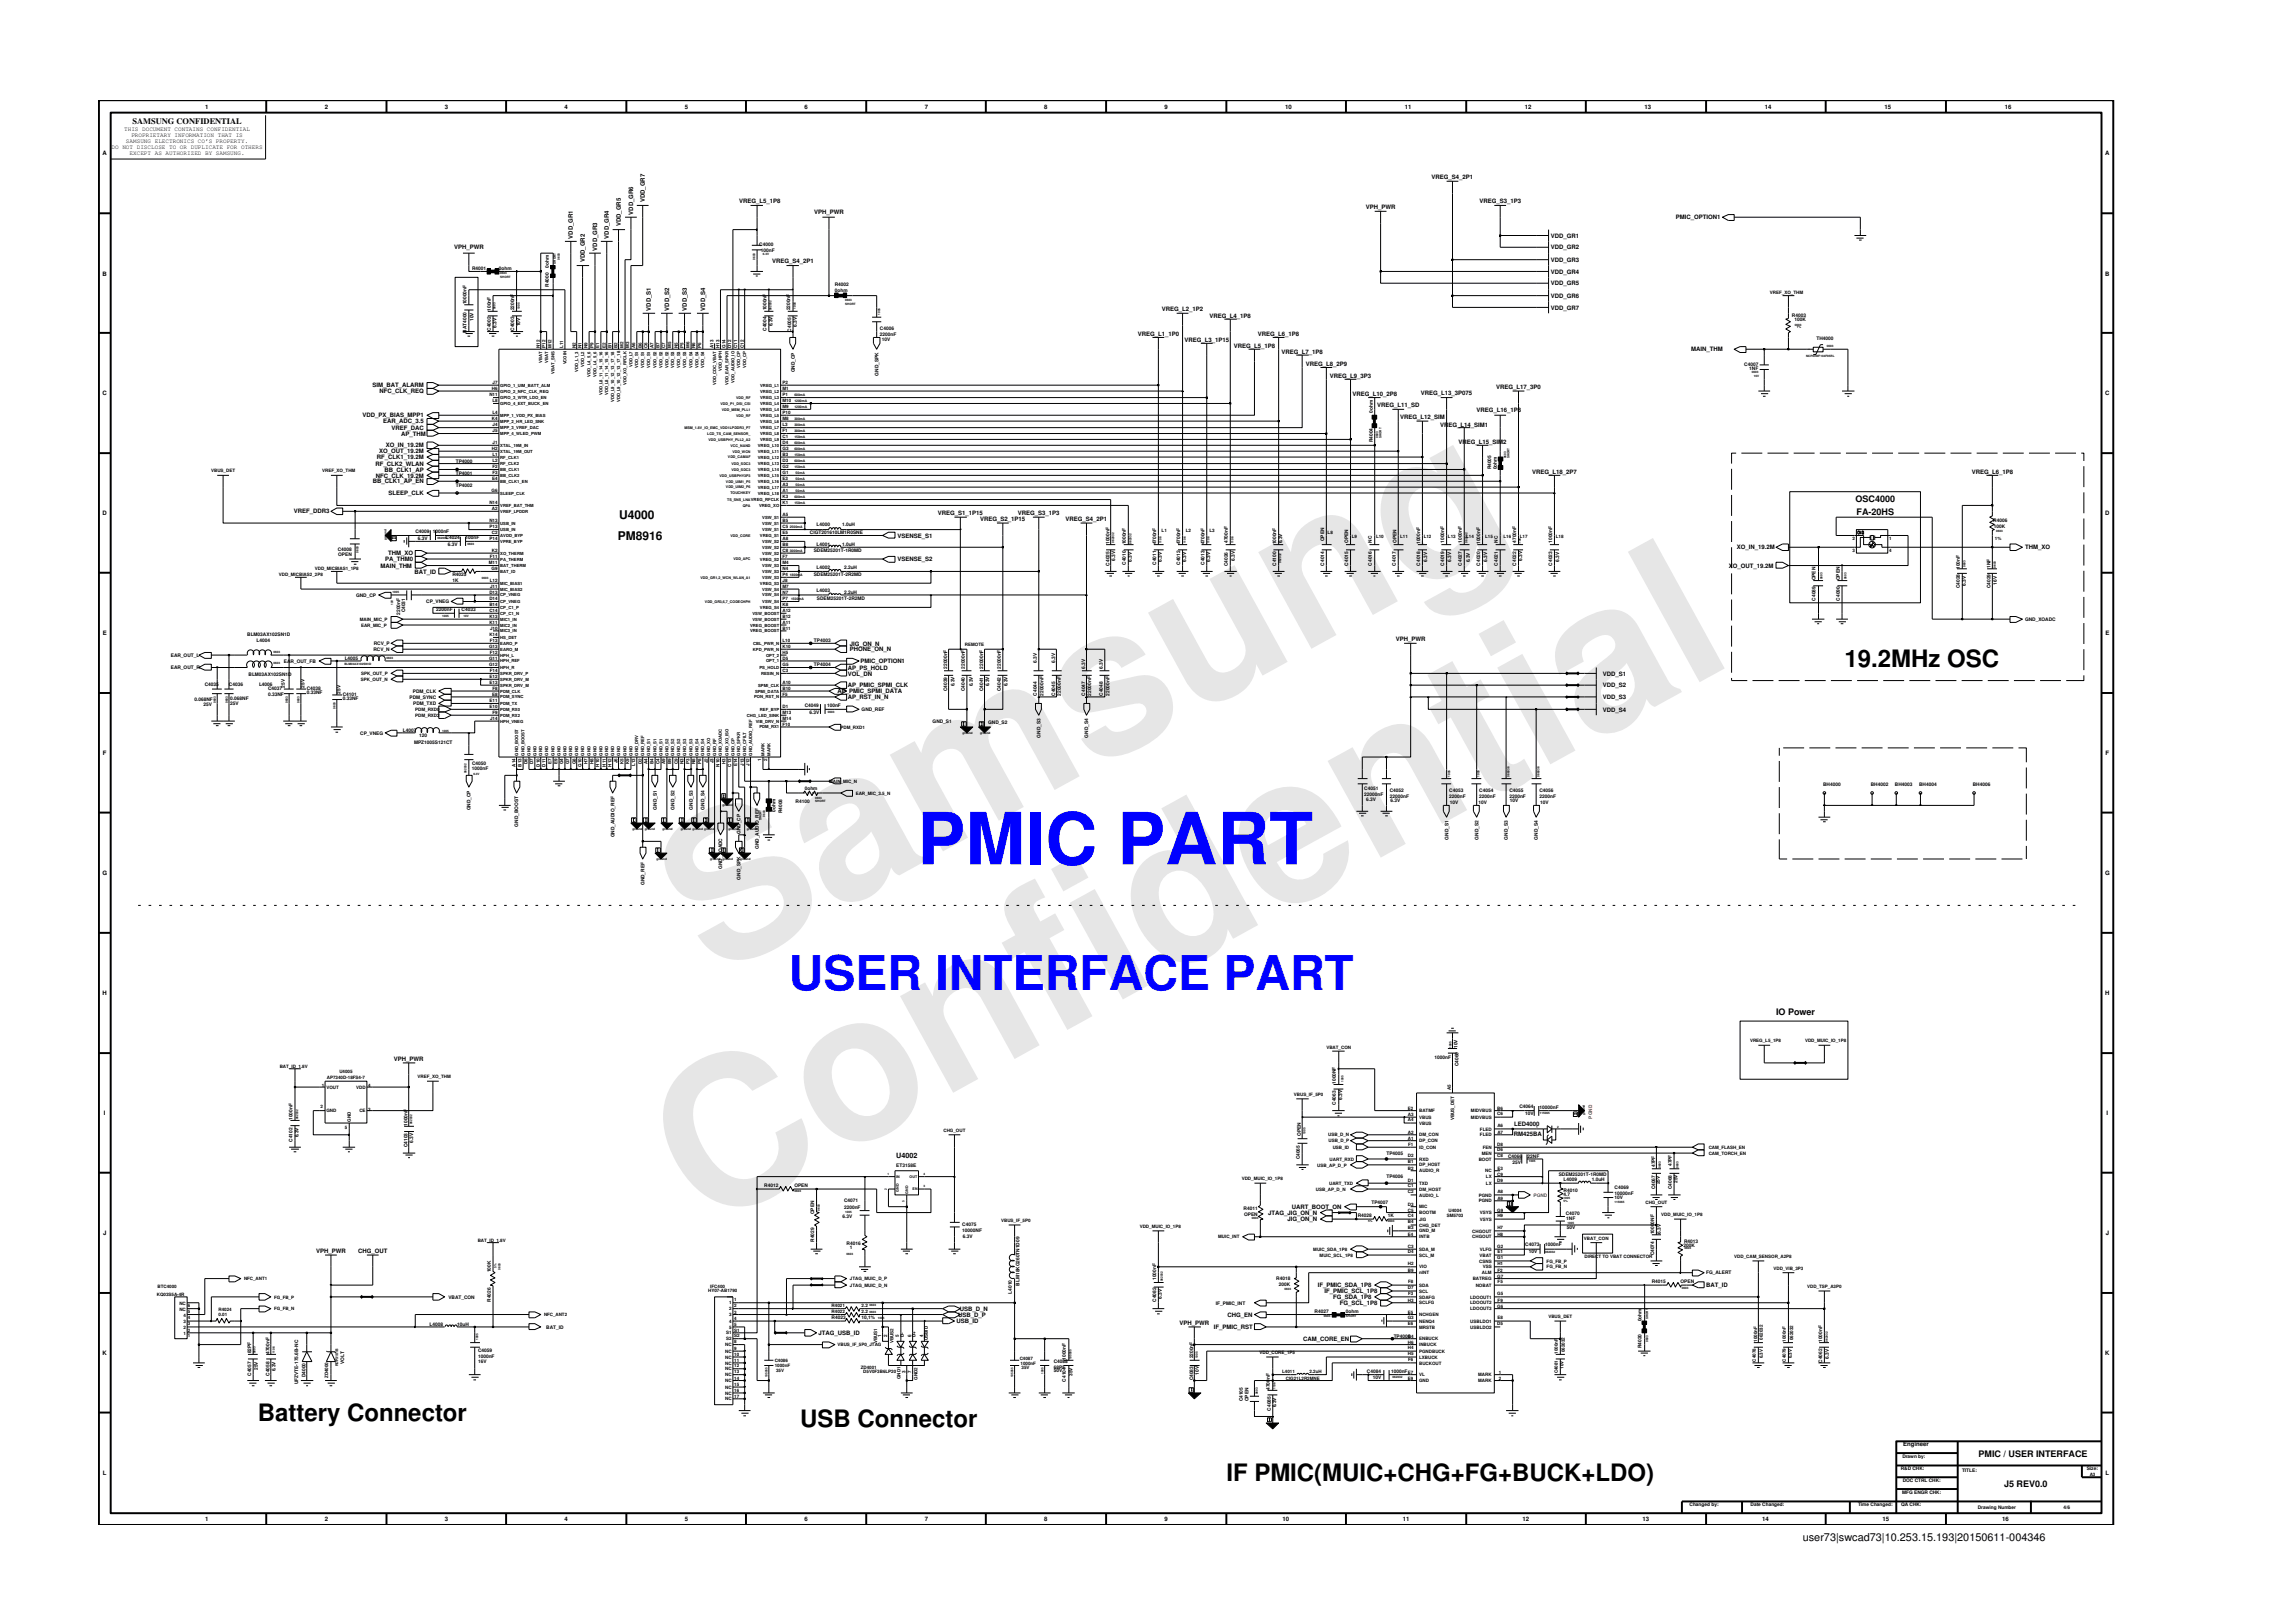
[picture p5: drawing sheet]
<svg xmlns="http://www.w3.org/2000/svg" width="297mm" height="210mm" viewBox="0 0 297 210" stroke-linecap="round" stroke-linejoin="round" font-family="sans-serif">
<defs><g id="words">
<g font-size="26.5" fill="#e6e6e6">
<text x="92.4" y="126.7" transform="rotate(-29 92.4 126.7)">Samsung</text>
<text x="91.1" y="159.4" transform="rotate(-29 91.1 159.4)">Confidential</text>
</g>
<text font-size="9.3" fill="#00f" x="118.8" y="112">PMIC PART</text>
<text font-size="6.2" fill="#00f" x="102.2" y="128.3">USER INTERFACE PART</text>
<g font-size="3.1">
<text x="238.9" y="86.4">19.2MHz OSC</text>
<text x="33.4" y="184.1">Battery Connector</text>
<text x="103.7" y="184.9">USB Connector</text>
<text x="158.9" y="191.9">IF PMIC(MUIC+CHG+FG+BUCK+LDO)</text>
</g>
<g font-size="1.6">
<text x="80" y="69.9">PM8916</text>
<text x="80.2" y="67.2">U4000</text>
</g>
<text font-size="1.4" x="233.5" y="199.7">user73|swcad73|10.253.15.193|20150611-004346</text>
<g font-size="1.2">
<text x="240.4" y="65.1">OSC4000</text>
<text x="240.5" y="66.7">FA-20HS</text>
<text x="230.1" y="131.5">IO Power</text>
<text x="256.3" y="188.8">PMIC / USER INTERFACE</text>
<text x="259.6" y="192.6">J5 REV0.0</text>
</g>
<text font-size="1.1" x="17.2" y="16.1">SAMSUNG CONFIDENTIAL</text>
<text font-size=".9" x="116.1" y="150.1">U4002</text>
<g font-size=".8">
<text x="16.1" y="17">THIS DOCUMENT CONTAINS CONFIDENTIAL</text>
<text x="17" y="17.8">PROPRIETARY INFORMATION THAT IS</text>
<text x="26.6" y="14.1">1</text>
<text x="42.1" y="14.1">2</text>
<text x="57.6" y="14.1">3</text>
<text x="73.1" y="14.1">4</text>
<text x="88.7" y="14.1">5</text>
<text x="104.2" y="14.1">6</text>
<text x="119.8" y="14.1">7</text>
<text x="135.3" y="14.1">8</text>
<text x="150.9" y="14.1">9</text>
<text x="166.5" y="14.1">10</text>
<text x="182" y="14.1">11</text>
<text x="197.5" y="14.1">12</text>
<text x="213" y="14.1">13</text>
<text x="228.6" y="14.1">14</text>
<text x="244.1" y="14.1">15</text>
<text x="259.7" y="14.1">16</text>
<text x="13.3" y="20.1">A</text>
<text x="14.5" y="19.3">DO NOT DISCLOSE TO OR DUPLICATE FOR OTHERS</text>
<text x="16.3" y="18.5">SAMSUNG ELECTRONICS CO’S PROPERTY.</text>
<text x="16.8" y="20.1">EXCEPT AS AUTHORIZED BY SAMSUNG.</text>
<text x="185.5" y="23.2">VREG_S4_2P1</text>
<text x="272.7" y="20.1">A</text>
<text x="80.4" y="29.3" transform="rotate(-90 80.4 29.3)">VDD_GR5</text>
<text x="82" y="27.8" transform="rotate(-90 82 27.8)">VDD_GR6</text>
<text x="83.5" y="26.2" transform="rotate(-90 83.5 26.2)">VDD_GR7</text>
<text x="95.7" y="26.3">VREG_L5_1P8</text>
<text x="105.5" y="27.7">VPH_PWR</text>
<text x="176.9" y="27.1">VPH_PWR</text>
<text x="191.6" y="26.3">VREG_S3_1P3</text>
<text x="217.1" y="28.4">PMIC_OPTION1</text>
<text x="13.3" y="35.7">B</text>
<text x="58.8" y="32.3">VPH_PWR</text>
<text x="74.2" y="30.9" transform="rotate(-90 74.2 30.9)">VDD_GR1</text>
<text x="75.7" y="34" transform="rotate(-90 75.7 34)">VDD_GR2</text>
<text x="77.4" y="32.5" transform="rotate(-90 77.4 32.5)">VDD_GR3</text>
<text x="78.9" y="30.9" transform="rotate(-90 78.9 30.9)">VDD_GR4</text>
<text x="100" y="34.1">VREG_S4_2P1</text>
<text x="200.9" y="33.9">VDD_GR3</text>
<text x="200.9" y="32.3">VDD_GR2</text>
<text x="200.9" y="35.4">VDD_GR4</text>
<text x="200.9" y="30.8">VDD_GR1</text>
<text x="272.7" y="35.7">B</text>
<text x="84.3" y="40.2" transform="rotate(-90 84.3 40.2)">VDD_S1</text>
<text x="86.7" y="40.2" transform="rotate(-90 86.7 40.2)">VDD_S2</text>
<text x="89" y="40.2" transform="rotate(-90 89 40.2)">VDD_S3</text>
<text x="91.3" y="40.2" transform="rotate(-90 91.3 40.2)">VDD_S4</text>
<text x="150.5" y="40.3">VREG_L2_1P2</text>
<text x="156.7" y="41.2">VREG_L4_1P8</text>
<text x="200.9" y="37">VDD_GR5</text>
<text x="200.9" y="40.1">VDD_GR7</text>
<text x="200.9" y="38.6">VDD_GR6</text>
<text x="147.4" y="43.5">VREG_L1_1P0</text>
<text x="153.4" y="44.3">VREG_L3_1P15</text>
<text x="159.8" y="45.1">VREG_L5_1P8</text>
<text x="163" y="43.5">VREG_L6_1P8</text>
<text x="166" y="45.9">VREG_L7_1P8</text>
<text x="169.1" y="47.4">VREG_L8_2P9</text>
<text x="219.1" y="45.5">MAIN_THM</text>
<text x="13.3" y="51.2">C</text>
<text x="48.2" y="50.2">SIM_BAT_ALARM</text>
<text x="49.2" y="50.9">NFC_CLK_REQ</text>
<text x="172.3" y="49">VREG_L9_3P3</text>
<text x="175.2" y="51.3">VREG_L10_2P8</text>
<text x="178.4" y="52.7">VREG_L11_SD</text>
<text x="184.1" y="51.2">VREG_L13_3P075</text>
<text x="191.3" y="53.3">VREG_L16_1P8</text>
<text x="193.8" y="50.4">VREG_L17_3P0</text>
<text x="272.7" y="51.2">C</text>
<text x="47" y="54.1">VDD_PX_BIAS_MPP1</text>
<text x="48.8" y="59.5">RF_CLK1_19.2M</text>
<text x="49.1" y="58.7">XO_OUT_19.2M</text>
<text x="49.6" y="54.8">EAR_ADC_3.5</text>
<text x="50" y="58">XO_IN_19.2M</text>
<text x="50.7" y="55.7">VREF_DAC</text>
<text x="52" y="56.4">AP_THM</text>
<text x="181.4" y="54.2">VREG_L12_SIM</text>
<text x="186.6" y="55.3">VREG_L14_SIM1</text>
<text x="188.9" y="57.5">VREG_L15_SIM2</text>
<text x="48.3" y="62.6">BB_CLK1_AP_EN</text>
<text x="48.6" y="60.3">RF_CLK2_WLAN</text>
<text x="48.7" y="61.9">NFC_CLK_19.2M</text>
<text x="49.8" y="61.1">BB_CLK1_AP</text>
<text x="50.3" y="64.1">SLEEP_CLK</text>
<text x="198.5" y="61.4">VREG_L18_2P7</text>
<text x="255.4" y="61.4">VREG_L6_1P8</text>
<text x="13.3" y="66.8">D</text>
<text x="38.1" y="66.5">VREF_DDR3</text>
<text x="50.3" y="71.9">THM_XO</text>
<text x="116.3" y="69.7">VSENSE_S1</text>
<text x="121.5" y="66.7">VREG_S1_1P15</text>
<text x="127" y="67.5">VREG_S2_1P15</text>
<text x="131.9" y="66.7">VREG_S3_1P3</text>
<text x="138" y="67.5">VREG_S4_2P1</text>
<text x="225" y="71.2">XO_IN_19.2M</text>
<text x="262.3" y="71.2">THM_XO</text>
<text x="272.7" y="66.8">D</text>
<text x="49.3" y="73.5">MAIN_THM</text>
<text x="49.9" y="72.7">PA_THM0</text>
<text x="53.7" y="74.3">BAT_ID</text>
<text x="116.3" y="72.7">VSENSE_S2</text>
<text x="223.9" y="73.5">XO_OUT_19.2M</text>
<text x="13.3" y="82.3">E</text>
<text x="110.1" y="83.6">JIG_ON_N</text>
<text x="180.8" y="83">VPH_PWR</text>
<text x="272.7" y="82.3">E</text>
<text x="108.5" y="89.8">AP_PMIC_SPMI_DATA</text>
<text x="109.8" y="86.8">AP_PS_HOLD</text>
<text x="109.8" y="89">AP_PMIC_SPMI_CLK</text>
<text x="109.8" y="87.5">VOL_DN</text>
<text x="110.1" y="84.4">PHONE_ON_N</text>
<text x="111.5" y="85.9">PMIC_OPTION1</text>
<text x="207.6" y="89">VDD_S2</text>
<text x="207.6" y="87.5">VDD_S1</text>
<text x="109.8" y="90.6">AP_RST_IN_N</text>
<text x="207.6" y="90.6">VDD_S3</text>
<text x="207.6" y="92.2">VDD_S4</text>
<text x="13.3" y="97.8">F</text>
<text x="272.8" y="97.8">F</text>
<text x="13.3" y="113.3">G</text>
<text x="272.7" y="113.3">G</text>
<text x="13.3" y="128.9">H</text>
<text x="272.7" y="128.9">H</text>
<text x="51" y="137.4">VPH_PWR</text>
<text x="13.5" y="144.4">I</text>
<text x="196.1" y="147.2">RM425BA</text>
<text x="196.1" y="145.9">LED4000</text>
<text x="272.9" y="144.4">I</text>
<text x="13.4" y="160">J</text>
<text x="164.3" y="157.4">JTAG_JIG_ON_N</text>
<text x="166.8" y="158.2">JIG_ON_N</text>
<text x="167.3" y="156.6">UART_BOOT_ON</text>
<text x="272.8" y="160">J</text>
<text x="41" y="162.3">VPH_PWR</text>
<text x="46.4" y="162.3">CHG_OUT</text>
<text x="170.7" y="166.8">IF_PMIC_SDA_1P8</text>
<text x="171.6" y="167.5">IF_PMIC_SCL_1P8</text>
<text x="221" y="166.8">BAT_ID</text>
<text x="106" y="172.9">JTAG_USB_ID</text>
<text x="123.9" y="171.4">USB_ID</text>
<text x="124.1" y="170.6">USB_D_P</text>
<text x="124.3" y="169.8">USB_D_N</text>
<text x="152.8" y="171.6">VPH_PWR</text>
<text x="157.3" y="172.2">IF_PMIC_RST</text>
<text x="159" y="170.6">CHG_EN</text>
<text x="168.8" y="173.7">CAM_CORE_EN</text>
<text x="172.7" y="168.3">FG_SDA_1P8</text>
<text x="173.5" y="169.1">FG_SCL_1P8</text>
<text x="13.3" y="175.5">K</text>
<text x="272.7" y="175.5">K</text>
<text x="13.3" y="191.1">L</text>
<text x="246.5" y="187.3">Engineer</text>
<text x="272.8" y="191.1">L</text>
<text x="26.6" y="197.1">1</text>
<text x="42.1" y="197.1">2</text>
<text x="57.6" y="197.1">3</text>
<text x="73.1" y="197.1">4</text>
<text x="88.7" y="197.1">5</text>
<text x="104.2" y="197.1">6</text>
<text x="119.8" y="197.1">7</text>
<text x="135.3" y="197.1">8</text>
<text x="150.9" y="197.1">9</text>
<text x="166.1" y="197.1">10</text>
<text x="181.7" y="197.1">11</text>
<text x="197.2" y="197.1">12</text>
<text x="212.8" y="197.1">13</text>
<text x="228.3" y="197.1">14</text>
<text x="243.9" y="197.1">15</text>
<text x="259.4" y="197.1">16</text>
</g>
<g font-size=".6">
<text x="61.2" y="35">R4001</text>
<text x="64.6" y="35">0ohm</text>
<text x="71.1" y="34.7" transform="rotate(-90 71.1 34.7)">0ohm</text>
<text x="98.4" y="31.9">C4000</text>
<text x="98.6" y="32.6">100nF</text>
<text x="60.4" y="39.4" transform="rotate(-90 60.4 39.4)">10000nF</text>
<text x="61.3" y="41.6" transform="rotate(-90 61.3 41.6)">10V</text>
<text x="63.6" y="40.3" transform="rotate(-90 63.6 40.3)">100nF</text>
<text x="66.6" y="40.2" transform="rotate(-90 66.6 40.2)">2200nF</text>
<text x="71.1" y="37.2" transform="rotate(-90 71.1 37.2)">R4000</text>
<text x="99.3" y="40.2" transform="rotate(-90 99.3 40.2)">1000nF</text>
<text x="102.3" y="40.2" transform="rotate(-90 102.3 40.2)">2200nF</text>
<text x="108.1" y="37">R4002</text>
<text x="108.1" y="37.8">0ohm</text>
<text x="229.3" y="38.1">VREF_XO_THM</text>
<text x="232.1" y="41">R4003</text>
<text x="232.5" y="41.6">100K</text>
<text x="60.4" y="43.1" transform="rotate(-90 60.4 43.1)">BAT4000</text>
<text x="63.6" y="42.8" transform="rotate(-90 63.6 42.8)">C4002</text>
<text x="64.3" y="42.5" transform="rotate(-90 64.3 42.5)">6.3V</text>
<text x="66.6" y="42.8" transform="rotate(-90 66.6 42.8)">C4003</text>
<text x="67.4" y="42.3" transform="rotate(-90 67.4 42.3)">10V</text>
<text x="69.9" y="45.1" transform="rotate(-90 69.9 45.1)">N12</text>
<text x="70.7" y="45.1" transform="rotate(-90 70.7 45.1)">P12</text>
<text x="71.4" y="45.1" transform="rotate(-90 71.4 45.1)">M12</text>
<text x="73" y="45.1" transform="rotate(-90 73 45.1)">L11</text>
<text x="74.6" y="45.1" transform="rotate(-90 74.6 45.1)">N2</text>
<text x="75.3" y="45.1" transform="rotate(-90 75.3 45.1)">N1</text>
<text x="76.1" y="45.1" transform="rotate(-90 76.1 45.1)">N9</text>
<text x="76.9" y="45.1" transform="rotate(-90 76.9 45.1)">P9</text>
<text x="77.6" y="45.1" transform="rotate(-90 77.6 45.1)">E1</text>
<text x="78.5" y="45.1" transform="rotate(-90 78.5 45.1)">E2</text>
<text x="79.2" y="45.1" transform="rotate(-90 79.2 45.1)">B1</text>
<text x="80" y="45.1" transform="rotate(-90 80 45.1)">B2</text>
<text x="80.8" y="45.1" transform="rotate(-90 80.8 45.1)">M2</text>
<text x="81.5" y="45.1" transform="rotate(-90 81.5 45.1)">M3</text>
<text x="82.3" y="45.1" transform="rotate(-90 82.3 45.1)">A6</text>
<text x="83.1" y="45.1" transform="rotate(-90 83.1 45.1)">B6</text>
<text x="83.9" y="45.1" transform="rotate(-90 83.9 45.1)">C6</text>
<text x="84.7" y="45.1" transform="rotate(-90 84.7 45.1)">A7</text>
<text x="85.4" y="45.1" transform="rotate(-90 85.4 45.1)">B7</text>
<text x="86.2" y="45.1" transform="rotate(-90 86.2 45.1)">C7</text>
<text x="86.9" y="45.1" transform="rotate(-90 86.9 45.1)">M5</text>
<text x="87.8" y="45.1" transform="rotate(-90 87.8 45.1)">N5</text>
<text x="88.5" y="45.1" transform="rotate(-90 88.5 45.1)">P5</text>
<text x="89.3" y="45.1" transform="rotate(-90 89.3 45.1)">M6</text>
<text x="90.1" y="45.1" transform="rotate(-90 90.1 45.1)">N6</text>
<text x="90.8" y="45.1" transform="rotate(-90 90.8 45.1)">P6</text>
<text x="92.4" y="45.1" transform="rotate(-90 92.4 45.1)">A13</text>
<text x="93.2" y="45.1" transform="rotate(-90 93.2 45.1)">H13</text>
<text x="94" y="45.1" transform="rotate(-90 94 45.1)">G14</text>
<text x="94.7" y="45.1" transform="rotate(-90 94.7 45.1)">D12</text>
<text x="95.5" y="45.1" transform="rotate(-90 95.5 45.1)">C11</text>
<text x="96.3" y="45.1" transform="rotate(-90 96.3 45.1)">C12</text>
<text x="99.3" y="42.8" transform="rotate(-90 99.3 42.8)">C4004</text>
<text x="100.1" y="42.3" transform="rotate(-90 100.1 42.3)">6.3V</text>
<text x="102.5" y="43" transform="rotate(-90 102.5 43)">C4005</text>
<text x="103.2" y="42.4" transform="rotate(-90 103.2 42.4)">6.3V</text>
<text x="114" y="42.7">C4006</text>
<text x="114" y="43.5">2200nF</text>
<text x="114.2" y="44.2">10V</text>
<text x="226" y="47.4">C4007</text>
<text x="226.6" y="48">1NF</text>
<text x="235.3" y="44">TH4000</text>
<text x="63.4" y="51.3">N11</text>
<text x="63.7" y="50.5">H6</text>
<text x="63.8" y="53.7">L4</text>
<text x="63.8" y="52.1">L8</text>
<text x="63.8" y="49.8">J7</text>
<text x="101.4" y="51.3">P1</text>
<text x="101.4" y="53.7">P10</text>
<text x="101.4" y="49.8">P2</text>
<text x="101.4" y="52.8">M9</text>
<text x="101.4" y="50.5">M1</text>
<text x="101.4" y="52.1">M10</text>
<text x="103" y="48.3" transform="rotate(-90 103 48.3)">GND_CP</text>
<text x="113.8" y="48.7" transform="rotate(-90 113.8 48.7)">GND_SPK</text>
<text x="177.8" y="53.5" transform="rotate(-90 177.8 53.5)">0ohm</text>
<text x="59" y="59.9">TP4000</text>
<text x="63.7" y="54.4">K4</text>
<text x="63.7" y="58.3">H2</text>
<text x="63.8" y="59.8">L2</text>
<text x="63.8" y="59.1">L1</text>
<text x="63.8" y="55.2">J4</text>
<text x="63.8" y="56">J5</text>
<text x="63.8" y="57.5">J1</text>
<text x="101.4" y="54.4">M8</text>
<text x="101.4" y="55.2">L3</text>
<text x="101.4" y="58.3">G3</text>
<text x="101.4" y="56">F1</text>
<text x="101.4" y="57.5">D4</text>
<text x="101.4" y="59.8">D3</text>
<text x="101.4" y="56.7">C1</text>
<text x="101.4" y="59.1">B3</text>
<text x="177.8" y="57.3" transform="rotate(-90 177.8 57.3)">R4004</text>
<text x="27.3" y="61.2">VBUS_DET</text>
<text x="41.7" y="61.2">VREF_XO_THM</text>
<text x="59" y="63.1">TP4002</text>
<text x="59" y="61.5">TP4001</text>
<text x="63.4" y="65.3">N14</text>
<text x="63.7" y="63.7">G6</text>
<text x="63.7" y="62.2">E4</text>
<text x="63.8" y="61.4">F3</text>
<text x="63.8" y="60.6">F2</text>
<text x="101.4" y="64.5">K3</text>
<text x="101.4" y="65.3">K1</text>
<text x="101.4" y="60.6">G2</text>
<text x="101.4" y="61.4">G1</text>
<text x="101.4" y="62.2">E3</text>
<text x="101.4" y="63">A3</text>
<text x="101.4" y="63.7">A1</text>
<text x="193.2" y="60.8" transform="rotate(-90 193.2 60.8)">R4005</text>
<text x="193.9" y="60.8" transform="rotate(-90 193.9 60.8)">0ohm</text>
<text x="43.7" y="71.3">C4008</text>
<text x="53.8" y="69.1">C4009</text>
<text x="54.1" y="70">6.3V</text>
<text x="56.1" y="69.1">1000nF</text>
<text x="57.7" y="69.8">C4024</text>
<text x="58" y="70.7">6.3V</text>
<text x="60.3" y="69.8">100nF</text>
<text x="63.4" y="67.6">N13</text>
<text x="63.4" y="68.4">P13</text>
<text x="63.4" y="69.9">P14</text>
<text x="63.7" y="71.5">K2</text>
<text x="63.7" y="69.2">C2</text>
<text x="63.7" y="66">A2</text>
<text x="101.4" y="69.2">E5</text>
<text x="101.4" y="68.4">C5</text>
<text x="101.4" y="71.5">C8</text>
<text x="101.4" y="70.7">B8</text>
<text x="101.4" y="67.6">B5</text>
<text x="101.4" y="66.9">A5</text>
<text x="101.4" y="69.9">A8</text>
<text x="104.9" y="69.2">CIGT201610LM1R0SNE</text>
<text x="105.4" y="71.5">SDEM25201T-1R0MD</text>
<text x="105.8" y="68.2">L4000</text>
<text x="105.8" y="70.7">L4001</text>
<text x="109.1" y="70.7">1.0uH</text>
<text x="109.1" y="68.2">1.0uH</text>
<text x="143.7" y="70.5" transform="rotate(-90 143.7 70.5)">1000nF</text>
<text x="145.9" y="70.5" transform="rotate(-90 145.9 70.5)">1000nF</text>
<text x="149.8" y="70.5" transform="rotate(-90 149.8 70.5)">4700nF</text>
<text x="150.5" y="68.9">L1</text>
<text x="152.9" y="70.5" transform="rotate(-90 152.9 70.5)">4700nF</text>
<text x="153.6" y="68.9">L2</text>
<text x="156" y="70.5" transform="rotate(-90 156 70.5)">4700nF</text>
<text x="156.7" y="68.9">L3</text>
<text x="159.1" y="70.3" transform="rotate(-90 159.1 70.3)">4700nF</text>
<text x="165.3" y="70.5" transform="rotate(-90 165.3 70.5)">1000nF</text>
<text x="166.1" y="70.4" transform="rotate(-90 166.1 70.4)">6.3V</text>
<text x="171.5" y="70.1" transform="rotate(-90 171.5 70.1)">OPEN</text>
<text x="172" y="69.1">L8</text>
<text x="174.6" y="70.3" transform="rotate(-90 174.6 70.3)">OPEN</text>
<text x="175.1" y="69.7">L9</text>
<text x="177.7" y="70.3" transform="rotate(-90 177.7 70.3)">NC</text>
<text x="178.3" y="69.7">L10</text>
<text x="180.9" y="70.3" transform="rotate(-90 180.9 70.3)">OPEN</text>
<text x="181.4" y="69.7">L11</text>
<text x="184" y="70.5" transform="rotate(-90 184 70.5)">1000nF</text>
<text x="184.4" y="69.7">L12</text>
<text x="187.1" y="70.3" transform="rotate(-90 187.1 70.3)">1000nF</text>
<text x="187.6" y="69.7">L13</text>
<text x="189.4" y="70.3" transform="rotate(-90 189.4 70.3)">1000nF</text>
<text x="189.9" y="69.7">L14</text>
<text x="191.8" y="70.5" transform="rotate(-90 191.8 70.5)">1000nF</text>
<text x="192.4" y="69.7">L15</text>
<text x="194" y="70.3" transform="rotate(-90 194 70.3)">NC</text>
<text x="194.8" y="69.7">L16</text>
<text x="196.4" y="70.3" transform="rotate(-90 196.4 70.3)">4700nF</text>
<text x="196.9" y="69.7">L17</text>
<text x="201.1" y="70.3" transform="rotate(-90 201.1 70.3)">1000nF</text>
<text x="201.5" y="69.7">L18</text>
<text x="240" y="70">2</text>
<text x="240" y="71.5">3</text>
<text x="244.7" y="71.5">4</text>
<text x="244.7" y="70">1</text>
<text x="258.2" y="67.6">R4006</text>
<text x="258.3" y="68.4">100K</text>
<text x="258.4" y="70">1%</text>
<text x="36.1" y="74.6">VDD_MICBIAS2_2P8</text>
<text x="40.8" y="73.8">VDD_MICBIAS1_1P8</text>
<text x="43.8" y="72.1">OPEN</text>
<text x="46.1" y="77.3">GND_CP</text>
<text x="58.6" y="74.6">R4025</text>
<text x="58.6" y="75.4">1K</text>
<text x="63.3" y="73.1">M11</text>
<text x="63.4" y="76.9">D13</text>
<text x="63.4" y="77.7">D14</text>
<text x="63.5" y="75.4">L12</text>
<text x="63.5" y="72.3">F11</text>
<text x="63.5" y="76.2">J11</text>
<text x="63.7" y="73.8">G9</text>
<text x="101.4" y="74.6">P4</text>
<text x="101.4" y="77.7">P7</text>
<text x="101.4" y="73.8">N4</text>
<text x="101.4" y="76.9">N7</text>
<text x="101.4" y="76.2">M7</text>
<text x="101.4" y="73.1">M4</text>
<text x="101.4" y="75.4">J8</text>
<text x="101.4" y="72.3">F7</text>
<text x="105.4" y="74.6">SDEM25201T-2R2MD</text>
<text x="105.8" y="73.8">L4002</text>
<text x="105.8" y="76.7">L4003</text>
<text x="105.8" y="77.7">SDEM25201T-2R2MD</text>
<text x="109.3" y="73.8">2.2uH</text>
<text x="109.3" y="76.9">2.2uH</text>
<text x="143.7" y="73.3" transform="rotate(-90 143.7 73.3)">C4025</text>
<text x="144.5" y="72.7" transform="rotate(-90 144.5 72.7)">6.3V</text>
<text x="145.9" y="73.1" transform="rotate(-90 145.9 73.1)">C4010</text>
<text x="146.6" y="72.8" transform="rotate(-90 146.6 72.8)">6.3V</text>
<text x="149.8" y="73.1" transform="rotate(-90 149.8 73.1)">C4011</text>
<text x="150.5" y="72.8" transform="rotate(-90 150.5 72.8)">6.3V</text>
<text x="152.9" y="73.1" transform="rotate(-90 152.9 73.1)">C4012</text>
<text x="153.7" y="72.8" transform="rotate(-90 153.7 72.8)">6.3V</text>
<text x="156" y="73.1" transform="rotate(-90 156 73.1)">C4013</text>
<text x="156.8" y="72.8" transform="rotate(-90 156.8 72.8)">6.3V</text>
<text x="159.1" y="73.3" transform="rotate(-90 159.1 73.3)">C4026</text>
<text x="160" y="72.7" transform="rotate(-90 160 72.7)">6.3V</text>
<text x="165.3" y="73.3" transform="rotate(-90 165.3 73.3)">C4100</text>
<text x="171.5" y="73.3" transform="rotate(-90 171.5 73.3)">C4014</text>
<text x="174.6" y="73.3" transform="rotate(-90 174.6 73.3)">C4015</text>
<text x="177.7" y="73.3" transform="rotate(-90 177.7 73.3)">C4016</text>
<text x="180.8" y="73.3" transform="rotate(-90 180.8 73.3)">C4017</text>
<text x="184" y="73.3" transform="rotate(-90 184 73.3)">C4018</text>
<text x="184.9" y="72.8" transform="rotate(-90 184.9 72.8)">6.3V</text>
<text x="187.1" y="73.3" transform="rotate(-90 187.1 73.3)">C4019</text>
<text x="188" y="72.8" transform="rotate(-90 188 72.8)">6.3V</text>
<text x="189.4" y="73.3" transform="rotate(-90 189.4 73.3)">C4027</text>
<text x="190.4" y="72.8" transform="rotate(-90 190.4 72.8)">6.3V</text>
<text x="191.8" y="73.3" transform="rotate(-90 191.8 73.3)">C4020</text>
<text x="192.6" y="72.8" transform="rotate(-90 192.6 72.8)">6.3V</text>
<text x="194" y="73.3" transform="rotate(-90 194 73.3)">C4021</text>
<text x="196.4" y="73.3" transform="rotate(-90 196.4 73.3)">C4022</text>
<text x="197.2" y="72.7" transform="rotate(-90 197.2 72.7)">6.3V</text>
<text x="201.1" y="73.3" transform="rotate(-90 201.1 73.3)">C4023</text>
<text x="202" y="72.8" transform="rotate(-90 202 72.8)">6.3V</text>
<text x="235.2" y="77.8" transform="rotate(-90 235.2 77.8)">C4089</text>
<text x="235.2" y="75.2" transform="rotate(-90 235.2 75.2)">OPEN</text>
<text x="238.3" y="77.8" transform="rotate(-90 238.3 77.8)">C4090</text>
<text x="238.3" y="75.2" transform="rotate(-90 238.3 75.2)">OPEN</text>
<text x="253.9" y="76.2" transform="rotate(-90 253.9 76.2)">C4028</text>
<text x="253.9" y="73.7" transform="rotate(-90 253.9 73.7)">100nF</text>
<text x="254.7" y="75.9" transform="rotate(-90 254.7 75.9)">6.3V</text>
<text x="257.8" y="76.2" transform="rotate(-90 257.8 76.2)">C4029</text>
<text x="257.8" y="73.6" transform="rotate(-90 257.8 73.6)">1NF</text>
<text x="258.7" y="75.7" transform="rotate(-90 258.7 75.7)">16V</text>
<text x="32" y="82.4">BLM03AX102SN1D</text>
<text x="33.2" y="83.2">L4004</text>
<text x="46.6" y="80.4">MAIN_MIC_P</text>
<text x="46.8" y="81.2">EAR_MIC_P</text>
<text x="48.4" y="83.6">RCV_P</text>
<text x="51.8" y="79.6" transform="rotate(-90 51.8 79.6)">2200nF</text>
<text x="52.5" y="79.3" transform="rotate(-90 52.5 79.3)">C4031</text>
<text x="55.2" y="78.2">CP_VNEG</text>
<text x="56.5" y="79.1">2200nF</text>
<text x="59.8" y="79.1">C4033</text>
<text x="63.4" y="83.9">G13</text>
<text x="63.4" y="80.8">K11</text>
<text x="63.4" y="80.1">K13</text>
<text x="63.4" y="82.4">K14</text>
<text x="63.4" y="79.2">C14</text>
<text x="63.4" y="78.5">B14</text>
<text x="63.5" y="83.1">F13</text>
<text x="63.5" y="81.6">J10</text>
<text x="101.4" y="78.5">K8</text>
<text x="101.4" y="83.1">L10</text>
<text x="101.4" y="83.9">K10</text>
<text x="101.4" y="80.1">B12</text>
<text x="101.4" y="81.6">B11</text>
<text x="101.4" y="80.8">A11</text>
<text x="101.4" y="79.2">A12</text>
<text x="105.4" y="83.1">TP4003</text>
<text x="125" y="83.7">REMOTE</text>
<text x="262.3" y="80.4">GND_XOADC</text>
<text x="22.1" y="85.1">EAR_OUT_L</text>
<text x="22.1" y="86.7">EAR_OUT_R</text>
<text x="26.5" y="88.9">C4035</text>
<text x="29.7" y="88.9">C4036</text>
<text x="32.2" y="87.6">BLM03AX102SN1D</text>
<text x="33.6" y="88.8">L4006</text>
<text x="34.7" y="89.4">C4037</text>
<text x="36.8" y="85.9">EAR_OUT_FB</text>
<text x="36.9" y="89.1" transform="rotate(-90 36.9 89.1)">25V</text>
<text x="39.4" y="89.1" transform="rotate(-90 39.4 89.1)">25V</text>
<text x="39.7" y="89.4">C4038</text>
<text x="39.7" y="89.9">0.33NF</text>
<text x="44.1" y="89.9" transform="rotate(-90 44.1 89.9)">25V</text>
<text x="44.6" y="85.5">L4005</text>
<text x="46.7" y="88.2">SPK_OUT_N</text>
<text x="46.8" y="87.4">SPK_OUT_P</text>
<text x="48.4" y="84.3">RCV_N</text>
<text x="53.5" y="89.8">PDM_CLK</text>
<text x="63.4" y="86.3">G12</text>
<text x="63.4" y="85.5">G11</text>
<text x="63.4" y="88.5">E13</text>
<text x="63.4" y="87.8">E12</text>
<text x="63.5" y="84.7">F12</text>
<text x="63.5" y="87">F14</text>
<text x="63.8" y="89.4">F8</text>
<text x="101.4" y="84.7">H5</text>
<text x="101.4" y="86.3">G5</text>
<text x="101.4" y="85.5">D5</text>
<text x="101.4" y="87">C3</text>
<text x="101.4" y="89.4">B10</text>
<text x="101.4" y="88.5">A10</text>
<text x="105.4" y="86.3">TP4004</text>
<text x="122.7" y="89.5" transform="rotate(-90 122.7 89.5)">C4039</text>
<text x="122.7" y="86.6" transform="rotate(-90 122.7 86.6)">22000nF</text>
<text x="123.6" y="88.9" transform="rotate(-90 123.6 88.9)">6.3V</text>
<text x="125" y="89.5" transform="rotate(-90 125 89.5)">C4040</text>
<text x="125" y="86.6" transform="rotate(-90 125 86.6)">22000nF</text>
<text x="126" y="88.9" transform="rotate(-90 126 88.9)">6.3V</text>
<text x="127.4" y="89.5" transform="rotate(-90 127.4 89.5)">C4041</text>
<text x="127.4" y="86.6" transform="rotate(-90 127.4 86.6)">22000nF</text>
<text x="128.1" y="88.9" transform="rotate(-90 128.1 88.9)">6.3V</text>
<text x="129.7" y="89.5" transform="rotate(-90 129.7 89.5)">C4042</text>
<text x="129.7" y="86.6" transform="rotate(-90 129.7 86.6)">22000nF</text>
<text x="130.5" y="88.9" transform="rotate(-90 130.5 88.9)">6.3V</text>
<text x="134.3" y="85.9" transform="rotate(-90 134.3 85.9)">6.3V</text>
<text x="136.7" y="85.9" transform="rotate(-90 136.7 85.9)">6.3V</text>
<text x="140.6" y="86.6" transform="rotate(-90 140.6 86.6)">6.3V</text>
<text x="142.9" y="86.6" transform="rotate(-90 142.9 86.6)">6.3V</text>
<text x="25.2" y="90.9">0.068NF</text>
<text x="26.4" y="91.5">25V</text>
<text x="29.8" y="90.7">0.068NF</text>
<text x="29.8" y="91.3">25V</text>
<text x="34.7" y="90.1">0.33NF</text>
<text x="44.4" y="90.7">0.33NF</text>
<text x="44.4" y="90.1">C4101</text>
<text x="46.7" y="95.2">CP_VNEG</text>
<text x="52.2" y="94.8">L4007</text>
<text x="53" y="90.5">PDM_SYNC</text>
<text x="53.5" y="91.4">PDM_TXD</text>
<text x="53.8" y="92.9">PDM_RXD2</text>
<text x="53.8" y="92.1">PDM_RXD0</text>
<text x="54.3" y="95.5">120</text>
<text x="63.4" y="91.7">E10</text>
<text x="63.4" y="90.9">E11</text>
<text x="63.5" y="93.3">J14</text>
<text x="63.7" y="90.2">E8</text>
<text x="63.8" y="92.4">F9</text>
<text x="101.4" y="92.4">M13</text>
<text x="101.4" y="93.3">M14</text>
<text x="101.4" y="90.2">F5</text>
<text x="101.4" y="94.1">F10</text>
<text x="101.4" y="91.7">D1</text>
<text x="104.3" y="91.6">C4049</text>
<text x="104.8" y="92.5">6.3V</text>
<text x="107.1" y="91.6">100nF</text>
<text x="108.9" y="94.4">PDM_RXD1</text>
<text x="111.6" y="92.1">GND_REF</text>
<text x="120.8" y="93.6">GND_S1</text>
<text x="128" y="93.8">GND_S2</text>
<text x="134.3" y="90.1" transform="rotate(-90 134.3 90.1)">C4044</text>
<text x="134.8" y="95.6" transform="rotate(-90 134.8 95.6)">GND_S3</text>
<text x="135.2" y="90.1" transform="rotate(-90 135.2 90.1)">22000nF</text>
<text x="136.7" y="90.1" transform="rotate(-90 136.7 90.1)">C4045</text>
<text x="137.4" y="90.1" transform="rotate(-90 137.4 90.1)">22000nF</text>
<text x="140.6" y="90.1" transform="rotate(-90 140.6 90.1)">C4047</text>
<text x="141" y="95.6" transform="rotate(-90 141 95.6)">GND_S4</text>
<text x="141.3" y="90.1" transform="rotate(-90 141.3 90.1)">22000nF</text>
<text x="142.9" y="90.1" transform="rotate(-90 142.9 90.1)">C4048</text>
<text x="143.7" y="90.1" transform="rotate(-90 143.7 90.1)">22000nF</text>
<text x="53.6" y="96.4">MPZ1005S121CT</text>
<text x="61.1" y="99.7">1000nF</text>
<text x="61.2" y="99.1">C4050</text>
<text x="66.8" y="99.3" transform="rotate(-90 66.8 99.3)">A14</text>
<text x="67.6" y="99.3" transform="rotate(-90 67.6 99.3)">B13</text>
<text x="68.3" y="99" transform="rotate(-90 68.3 99)">D6</text>
<text x="69.1" y="99" transform="rotate(-90 69.1 99)">D7</text>
<text x="69.9" y="99.3" transform="rotate(-90 69.9 99.3)">D10</text>
<text x="70.7" y="99.3" transform="rotate(-90 70.7 99.3)">D11</text>
<text x="71.4" y="99" transform="rotate(-90 71.4 99)">E7</text>
<text x="72.2" y="99" transform="rotate(-90 72.2 99)">E9</text>
<text x="73" y="99" transform="rotate(-90 73 99)">G4</text>
<text x="73.7" y="99" transform="rotate(-90 73.7 99)">G7</text>
<text x="74.6" y="99" transform="rotate(-90 74.6 99)">G8</text>
<text x="75.3" y="99.3" transform="rotate(-90 75.3 99.3)">G10</text>
<text x="76.1" y="99" transform="rotate(-90 76.1 99)">H7</text>
<text x="76.9" y="99" transform="rotate(-90 76.9 99)">H8</text>
<text x="77.6" y="99.3" transform="rotate(-90 77.6 99.3)">H10</text>
<text x="78.5" y="99.3" transform="rotate(-90 78.5 99.3)">H11</text>
<text x="79.2" y="99.3" transform="rotate(-90 79.2 99.3)">H12</text>
<text x="80" y="98.9" transform="rotate(-90 80 98.9)">J6</text>
<text x="80.8" y="99" transform="rotate(-90 80.8 99)">K5</text>
<text x="81.5" y="99" transform="rotate(-90 81.5 99)">K9</text>
<text x="82.3" y="99.2" transform="rotate(-90 82.3 99.2)">L13</text>
<text x="83.1" y="99" transform="rotate(-90 83.1 99)">D2</text>
<text x="83.9" y="99" transform="rotate(-90 83.9 99)">A4</text>
<text x="84.7" y="99" transform="rotate(-90 84.7 99)">B4</text>
<text x="85.4" y="99" transform="rotate(-90 85.4 99)">C4</text>
<text x="86.2" y="99" transform="rotate(-90 86.2 99)">A9</text>
<text x="86.9" y="99" transform="rotate(-90 86.9 99)">B9</text>
<text x="87.8" y="99" transform="rotate(-90 87.8 99)">C9</text>
<text x="88.5" y="99" transform="rotate(-90 88.5 99)">N3</text>
<text x="89.3" y="99" transform="rotate(-90 89.3 99)">P3</text>
<text x="90.1" y="99" transform="rotate(-90 90.1 99)">N8</text>
<text x="90.8" y="99" transform="rotate(-90 90.8 99)">P8</text>
<text x="91.7" y="98.9" transform="rotate(-90 91.7 98.9)">J2</text>
<text x="92.4" y="98.9" transform="rotate(-90 92.4 98.9)">J3</text>
<text x="93.2" y="99.3" transform="rotate(-90 93.2 99.3)">N10</text>
<text x="94" y="99" transform="rotate(-90 94 99)">H3</text>
<text x="94.7" y="99.3" transform="rotate(-90 94.7 99.3)">C13</text>
<text x="95.5" y="99.3" transform="rotate(-90 95.5 99.3)">E14</text>
<text x="96.3" y="99.2" transform="rotate(-90 96.3 99.2)">J13</text>
<text x="97.1" y="99.2" transform="rotate(-90 97.1 99.2)">J12</text>
<text x="98.6" y="98.6" transform="rotate(-90 98.6 98.6)">1</text>
<text x="99.4" y="98.6" transform="rotate(-90 99.4 98.6)">2</text>
<text x="107.4" y="101.4">MAIN_MIC_N</text>
<text x="236.2" y="101.9">BH4000</text>
<text x="242.3" y="101.9">BH4002</text>
<text x="245.5" y="101.9">BH4003</text>
<text x="248.6" y="101.9">BH4004</text>
<text x="255.6" y="101.9">BH4006</text>
<text x="61" y="105" transform="rotate(-90 61 105)">GND_CP</text>
<text x="67.1" y="107.1" transform="rotate(-90 67.1 107.1)">GND_BOOST</text>
<text x="85.1" y="104.9" transform="rotate(-90 85.1 104.9)">GND_S1</text>
<text x="87.4" y="104.9" transform="rotate(-90 87.4 104.9)">GND_S2</text>
<text x="89.8" y="104.9" transform="rotate(-90 89.8 104.9)">GND_S3</text>
<text x="91.3" y="104.9" transform="rotate(-90 91.3 104.9)">GND_S4</text>
<text x="100.5" y="105.1" transform="rotate(-90 100.5 105.1)">0ohm</text>
<text x="101.3" y="105.3" transform="rotate(-90 101.3 105.3)">R4008</text>
<text x="103.1" y="104.1">R4100</text>
<text x="104.3" y="102.3">0ohm</text>
<text x="110.8" y="102.9">EAR_MIC_3.5_N</text>
<text x="176.7" y="103.2">22000nF</text>
<text x="176.7" y="102.4">C4051</text>
<text x="177" y="103.8">6.3V</text>
<text x="180" y="102.6">C4052</text>
<text x="180" y="103.3">22000nF</text>
<text x="180.1" y="103.9">6.3V</text>
<text x="187.7" y="103.3">2200nF</text>
<text x="187.7" y="102.6">C4053</text>
<text x="187.8" y="104.2">10V</text>
<text x="191.5" y="104.2">10V</text>
<text x="191.6" y="103.3">2200nF</text>
<text x="191.6" y="102.6">C4054</text>
<text x="195.5" y="103.3">2200nF</text>
<text x="195.5" y="102.6">C4055</text>
<text x="195.6" y="103.9">10V</text>
<text x="199.4" y="102.6">C4056</text>
<text x="199.4" y="103.3">2200nF</text>
<text x="199.5" y="104.2">10V</text>
<text x="79.6" y="108.5" transform="rotate(-90 79.6 108.5)">GND_AUDIO_REF</text>
<text x="93.6" y="112.5" transform="rotate(-90 93.6 112.5)">GND_XOADC</text>
<text x="95.9" y="113.9" transform="rotate(-90 95.9 113.9)">GND_SPK</text>
<text x="95.9" y="108" transform="rotate(-90 95.9 108)">GND_CP</text>
<text x="98.3" y="110" transform="rotate(-90 98.3 110)">GND_AUDIO_REF</text>
<text x="187.6" y="108.8" transform="rotate(-90 187.6 108.8)">GND_S1</text>
<text x="191.5" y="108.8" transform="rotate(-90 191.5 108.8)">GND_S2</text>
<text x="195.3" y="108.8" transform="rotate(-90 195.3 108.8)">GND_S3</text>
<text x="199.2" y="108.8" transform="rotate(-90 199.2 108.8)">GND_S4</text>
<text x="83.5" y="114.7" transform="rotate(-90 83.5 114.7)">GND_REF</text>
<text x="171.8" y="135.9">VBAT_CON</text>
<text x="185.8" y="137.2">1000nF</text>
<text x="188.8" y="135.7" transform="rotate(-90 188.8 135.7)">10V</text>
<text x="226.7" y="135">VREG_L5_1P8</text>
<text x="233.8" y="135">VDD_MUIC_IO_1P8</text>
<text x="36.2" y="138.3">BAT_ID_1.8V</text>
<text x="41.5" y="143.5">2</text>
<text x="41.7" y="140.8">1</text>
<text x="42.3" y="141">VOUT</text>
<text x="42.3" y="139.8">AP7340D-18FS4-7</text>
<text x="44" y="139.1">U4005</text>
<text x="46.1" y="141">VDD</text>
<text x="47.7" y="143.9">3</text>
<text x="47.7" y="140.8">4</text>
<text x="54.1" y="139.7">VREF_XO_THM</text>
<text x="167.6" y="142">VBUS_IF_5P0</text>
<text x="173" y="143.1" transform="rotate(-90 173 143.1)">C4063</text>
<text x="173" y="140.4" transform="rotate(-90 173 140.4)">1000NF</text>
<text x="173.9" y="142.5" transform="rotate(-90 173.9 142.5)">6.3V</text>
<text x="182.4" y="143.7">E2</text>
<text x="187.9" y="141.2" transform="rotate(-90 187.9 141.2)">A5</text>
<text x="188.9" y="138.1" transform="rotate(-90 188.9 138.1)">C4060</text>
<text x="194" y="143.7">B6</text>
<text x="196.8" y="143.6">C4064</text>
<text x="199.4" y="143.7">10000nF</text>
<text x="37.9" y="147.9" transform="rotate(-90 37.9 147.9)">C4102</text>
<text x="37.9" y="145.1" transform="rotate(-90 37.9 145.1)">1000nF</text>
<text x="38.7" y="147.4" transform="rotate(-90 38.7 147.4)">6.3V</text>
<text x="42.3" y="144.1">GND</text>
<text x="44.7" y="146.3">5</text>
<text x="45.5" y="145.3" transform="rotate(-90 45.5 145.3)">GND</text>
<text x="46.5" y="144.1">CE</text>
<text x="52.8" y="148.6" transform="rotate(-90 52.8 148.6)">C4103</text>
<text x="52.8" y="145.8" transform="rotate(-90 52.8 145.8)">1000nF</text>
<text x="53.5" y="148" transform="rotate(-90 53.5 148)">6.3V</text>
<text x="122.2" y="146.6">CHG_OUT</text>
<text x="168.5" y="147.2" transform="rotate(-90 168.5 147.2)">OPEN</text>
<text x="172.1" y="147.2">USB_D_N</text>
<text x="172.1" y="148">USB_D_P</text>
<text x="172.6" y="148.8">USB_ID</text>
<text x="179.6" y="149.6">TP4005</text>
<text x="182.4" y="149.9">D2</text>
<text x="182.4" y="147.6">A1</text>
<text x="182.4" y="146.9">A2</text>
<text x="182.4" y="144.5">A3</text>
<text x="182.4" y="145.3">A4</text>
<text x="182.4" y="148.4">F1</text>
<text x="183.8" y="148.8">ID_CON</text>
<text x="183.8" y="144.1">BATMF</text>
<text x="183.8" y="148">DP_CON</text>
<text x="183.8" y="147.2">DM_CON</text>
<text x="183.8" y="144.9">VBUS</text>
<text x="183.8" y="145.7">VBUS</text>
<text x="188.4" y="145.1" transform="rotate(-90 188.4 145.1)">VBUS_DET</text>
<text x="190.6" y="144.9">MIDVBUS</text>
<text x="190.6" y="144.1">MIDVBUS</text>
<text x="191.7" y="146.5">FLED</text>
<text x="191.7" y="147.2">FLED</text>
<text x="191.9" y="149.6">MEN</text>
<text x="192.1" y="148.8">FEN</text>
<text x="194" y="149.2">D6</text>
<text x="194" y="148.4">D8</text>
<text x="194" y="144.5">C6</text>
<text x="194" y="149.9">C8</text>
<text x="194" y="146">A6</text>
<text x="194" y="146.9">A7</text>
<text x="195.4" y="150">C4066</text>
<text x="197.6" y="144.5">10V</text>
<text x="197.9" y="150">22NF</text>
<text x="221.3" y="149.6">CAM_TORCH_EN</text>
<text x="221.3" y="148.8">CAM_FLASH_EN</text>
<text x="99" y="153.8">R4012</text>
<text x="102.9" y="153.8">OPEN</text>
<text x="109.3" y="155.7">C4071</text>
<text x="116.1" y="151.1">ET3158E</text>
<text x="160.9" y="152.9">VDD_MUIC_IO_1P8</text>
<text x="168.4" y="150.2" transform="rotate(-90 168.4 150.2)">C4065</text>
<text x="170.5" y="154.3">USB_AP_D_N</text>
<text x="170.6" y="151.1">USB_AP_D_P</text>
<text x="172.2" y="153.5">UART_TXD</text>
<text x="172.2" y="150.4">UART_RXD</text>
<text x="177.7" y="156">TP4007</text>
<text x="179.6" y="152.7">TP4006</text>
<text x="182.4" y="153.1">D1</text>
<text x="182.4" y="153.8">C1</text>
<text x="182.4" y="154.6">C2</text>
<text x="182.4" y="150.7">B1</text>
<text x="182.4" y="151.5">B2</text>
<text x="183.8" y="153.5">TXD</text>
<text x="183.8" y="150.4">RXD</text>
<text x="183.8" y="154.2">DM_HOST</text>
<text x="183.8" y="155">AUDIO_L</text>
<text x="183.8" y="151.1">DP_HOST</text>
<text x="183.8" y="151.9">AUDIO_R</text>
<text x="191.6" y="150.4">BOOT</text>
<text x="191.6" y="155">PGND</text>
<text x="191.6" y="155.8">PGND</text>
<text x="192.4" y="151.9">NC</text>
<text x="192.5" y="153.5">LX</text>
<text x="192.5" y="152.6">LX</text>
<text x="194" y="153.1">D9</text>
<text x="194" y="152.3">C9</text>
<text x="194" y="154.6">A8</text>
<text x="194" y="155.4">A9</text>
<text x="194" y="151.5">E3</text>
<text x="195.9" y="150.7">25V</text>
<text x="201.9" y="152.3">SDEM25201T-1R0MD</text>
<text x="202.6" y="155">4.7</text>
<text x="202.6" y="154.4">R4010</text>
<text x="202.6" y="153">L4009</text>
<text x="206.2" y="153">1.0uH</text>
<text x="209.2" y="155.4">10V</text>
<text x="209.2" y="154">C4069</text>
<text x="209.2" y="154.8">10000nF</text>
<text x="213.2" y="155.9">CHG_OUT</text>
<text x="214.4" y="154.1" transform="rotate(-90 214.4 154.1)">C4067</text>
<text x="214.4" y="151.2" transform="rotate(-90 214.4 151.2)">47PF</text>
<text x="215" y="153.4" transform="rotate(-90 215 153.4)">25V</text>
<text x="216.6" y="154" transform="rotate(-90 216.6 154)">C4068</text>
<text x="216.6" y="151.1" transform="rotate(-90 216.6 151.1)">47PF</text>
<text x="217.3" y="153.3" transform="rotate(-90 217.3 153.3)">25V</text>
<text x="61.9" y="160.9">BAT_ID_1.8V</text>
<text x="105.5" y="160.9" transform="rotate(-90 105.5 160.9)">R4029</text>
<text x="105.5" y="157.3" transform="rotate(-90 105.5 157.3)">OPEN</text>
<text x="109.2" y="157.8">6.3V</text>
<text x="109.3" y="156.6">2200nF</text>
<text x="109.7" y="161.2">R4016</text>
<text x="110.1" y="161.9">1</text>
<text x="124.7" y="159.6">10000NF</text>
<text x="124.7" y="158.9">C4075</text>
<text x="124.7" y="160.3">6.3V</text>
<text x="129.7" y="158.3">VBUS_IF_5P0</text>
<text x="147.6" y="159.1">VDD_MUIC_IO_1P8</text>
<text x="157.8" y="160.4">MUIC_INT</text>
<text x="161.1" y="156.7">R4011</text>
<text x="161.2" y="157.5">OPEN</text>
<text x="175.9" y="157.7">R4028</text>
<text x="179.8" y="157.7">1K</text>
<text x="182.4" y="156.2">D3</text>
<text x="182.4" y="158.5">B4</text>
<text x="182.4" y="161.6">C3</text>
<text x="182.4" y="157.7">C4</text>
<text x="182.4" y="157">C5</text>
<text x="182.4" y="159.2">B3</text>
<text x="182.4" y="160.1">E4</text>
<text x="183.8" y="156.5">MIC</text>
<text x="183.8" y="158.9">CHG_DET</text>
<text x="183.8" y="158.1">JIG</text>
<text x="183.8" y="157.3">BOOTM</text>
<text x="183.8" y="160.4">INTB</text>
<text x="183.8" y="159.7">GND_M</text>
<text x="187.4" y="157.7">SM5703</text>
<text x="187.6" y="157">U4004</text>
<text x="190.7" y="159.7">CHGOUT</text>
<text x="190.7" y="160.4">CHGOUT</text>
<text x="191.7" y="157.3">VSYS</text>
<text x="191.7" y="158.1">VSYS</text>
<text x="194" y="157">G9</text>
<text x="194" y="161.6">G2</text>
<text x="194" y="159.2">H7</text>
<text x="194" y="160.1">H8</text>
<text x="194" y="157.7">H9</text>
<text x="197.6" y="161.4">C4073</text>
<text x="200.2" y="161.4">1000nF</text>
<text x="202.8" y="157.4">C4070</text>
<text x="202.9" y="158.1">1NF</text>
<text x="203" y="159.2">50V</text>
<text x="205.2" y="160.6">VBAT_CON</text>
<text x="214.3" y="159.9" transform="rotate(-90 214.3 159.9)">10000NF</text>
<text x="215.2" y="159.9" transform="rotate(-90 215.2 159.9)">6.3V</text>
<text x="215.2" y="157.6">VDD_MUIC_IO_1P8</text>
<text x="218.1" y="161.6">200K</text>
<text x="218.2" y="161">R4013</text>
<text x="20.3" y="167.8">KQ03S5A-4R</text>
<text x="20.4" y="166.9">BTC4000</text>
<text x="31.6" y="165.8">NFC_ANT1</text>
<text x="63.6" y="164.8" transform="rotate(-90 63.6 164.8)">100K</text>
<text x="91.7" y="167.4">HY07-AB1790</text>
<text x="92" y="166.8">IFC400</text>
<text x="110.1" y="166.7">JTAG_MUIC_D_N</text>
<text x="110.1" y="165.8">JTAG_MUIC_D_P</text>
<text x="131.1" y="167.6" transform="rotate(-90 131.1 167.6)">L4010</text>
<text x="132.1" y="166.5" transform="rotate(-90 132.1 166.5)">BLM18KG260TN1D09</text>
<text x="149.8" y="165.8" transform="rotate(-90 149.8 165.8)">1000nF</text>
<text x="165.3" y="165.8">R4018</text>
<text x="165.7" y="166.7">200K</text>
<text x="170.1" y="162">MUIC_SDA_1P8</text>
<text x="171" y="162.8">MUIC_SCL_1P8</text>
<text x="182.4" y="167">D7</text>
<text x="182.4" y="162.4">D4</text>
<text x="182.4" y="164.7">B9</text>
<text x="182.4" y="163.9">H2</text>
<text x="182.4" y="167.8">F3</text>
<text x="182.4" y="166.3">F8</text>
<text x="183.8" y="167.5">SCL</text>
<text x="183.8" y="162.8">SCL_M</text>
<text x="183.8" y="165.1">nINT</text>
<text x="183.8" y="162">SDA_M</text>
<text x="183.8" y="164.3">VIO</text>
<text x="183.8" y="166.7">SDA</text>
<text x="190.8" y="165.8">BATREG</text>
<text x="191.2" y="166.7">NOBAT</text>
<text x="191.6" y="163.6">CSNS</text>
<text x="191.7" y="162.8">VBAT</text>
<text x="191.7" y="162">VLFG</text>
<text x="192" y="165.1">ALM</text>
<text x="192.1" y="164.3">VSS</text>
<text x="194" y="167.8">G5</text>
<text x="194" y="165.5">G7</text>
<text x="194" y="163.1">G1</text>
<text x="194" y="163.9">H1</text>
<text x="194" y="162.4">E1</text>
<text x="194" y="164.7">F2</text>
<text x="194" y="166.3">F5</text>
<text x="198.1" y="162.3">10V</text>
<text x="200.4" y="164.3">FG_FB_N</text>
<text x="200.4" y="163.6">FG_FB_P</text>
<text x="205.3" y="162.9">DIRECT TO VBAT CONNECTOR</text>
<text x="214" y="166.2">R4015</text>
<text x="214.3" y="162.6" transform="rotate(-90 214.3 162.6)">C4074</text>
<text x="217.7" y="166.2">OPEN</text>
<text x="221" y="165.1">FG_ALERT</text>
<text x="224.7" y="163">VDD_CAM_SENSOR_A2P8</text>
<text x="229.7" y="164.5">VDD_VIB_3P3</text>
<text x="234.1" y="166.9">VDD_TSP_A3P0</text>
<text x="23.2" y="169.8">NC</text>
<text x="23.2" y="169">NC</text>
<text x="23.8" y="170.6">4</text>
<text x="23.8" y="172.9">1</text>
<text x="23.8" y="172.2">2</text>
<text x="23.8" y="171.4">3</text>
<text x="24.3" y="170.9">4</text>
<text x="24.3" y="170.1">5</text>
<text x="24.3" y="169.4">6</text>
<text x="24.3" y="173.3">1</text>
<text x="24.3" y="172.5">2</text>
<text x="24.3" y="171.6">3</text>
<text x="28.3" y="170.5">0.01</text>
<text x="28.3" y="169.8">R4024</text>
<text x="35.5" y="169.7">FG_FB_N</text>
<text x="35.5" y="168.2">FG_FB_P</text>
<text x="55.7" y="171.7">L4008</text>
<text x="58.1" y="168.2">VBAT_CON</text>
<text x="59.2" y="171.7">10uH</text>
<text x="63.6" y="168.7" transform="rotate(-90 63.6 168.7)">R4026</text>
<text x="70.5" y="170.5">NFC_ANT2</text>
<text x="70.8" y="172.1">BAT_ID</text>
<text x="94.1" y="172.9">S1</text>
<text x="94.1" y="173.6">S2</text>
<text x="94.4" y="172.1">5</text>
<text x="94.4" y="169">1</text>
<text x="94.4" y="169.7">2</text>
<text x="94.4" y="170.5">3</text>
<text x="94.4" y="171.4">4</text>
<text x="95.1" y="172.5">S1</text>
<text x="95.1" y="173.3">S2</text>
<text x="95.1" y="168.6">1</text>
<text x="95.1" y="169.4">2</text>
<text x="95.1" y="170.2">3</text>
<text x="95.1" y="171">4</text>
<text x="95.1" y="171.7">5</text>
<text x="107.7" y="170.1">R4022</text>
<text x="107.7" y="169.4">R4021</text>
<text x="107.7" y="170.9">R4023</text>
<text x="111.6" y="170.1">2.2</text>
<text x="111.6" y="169.4">2.2</text>
<text x="111.6" y="170.9">10,1%</text>
<text x="114.2" y="173.3" transform="rotate(-90 114.2 173.3)">1</text>
<text x="114.9" y="173.3" transform="rotate(-90 114.9 173.3)">2</text>
<text x="116.4" y="173.3" transform="rotate(-90 116.4 173.3)">5</text>
<text x="117.1" y="173.3" transform="rotate(-90 117.1 173.3)">D-</text>
<text x="118.1" y="173.3" transform="rotate(-90 118.1 173.3)">6</text>
<text x="118.6" y="173.3" transform="rotate(-90 118.6 173.3)">D+</text>
<text x="119.6" y="173.3" transform="rotate(-90 119.6 173.3)">4</text>
<text x="120.2" y="173.6" transform="rotate(-90 120.2 173.6)">USBID</text>
<text x="149.8" y="168.7" transform="rotate(-90 149.8 168.7)">C4082</text>
<text x="150.5" y="168.3" transform="rotate(-90 150.5 168.3)">6.3V</text>
<text x="157.5" y="169">IF_PMIC_INT</text>
<text x="170.3" y="170.1">R4027</text>
<text x="174.4" y="170.1">0ohm</text>
<text x="180.5" y="173.3">TP4008</text>
<text x="182.4" y="170.9">G3</text>
<text x="182.4" y="173.3">G4</text>
<text x="182.4" y="168.6">H3</text>
<text x="182.4" y="170.2">E5</text>
<text x="182.4" y="171.7">E6</text>
<text x="183.8" y="169">SCLFG</text>
<text x="183.8" y="171.4">NENQ4</text>
<text x="183.8" y="173.6">ENBUCK</text>
<text x="183.8" y="170.5">NCHGEN</text>
<text x="183.8" y="172.1">MRSTB</text>
<text x="183.8" y="168.2">SDAFG</text>
<text x="190.5" y="171.4">USBLDO1</text>
<text x="190.5" y="172.1">USBLDO2</text>
<text x="190.5" y="168.2">LDOOUT1</text>
<text x="190.5" y="169.7">LDOOUT3</text>
<text x="190.5" y="169">LDOOUT2</text>
<text x="194" y="169.4">G6</text>
<text x="194" y="171.7">D5</text>
<text x="194" y="170.9">E8</text>
<text x="194" y="168.6">F9</text>
<text x="200.6" y="170.8">VBUS_DET</text>
<text x="212.7" y="171.2" transform="rotate(-90 212.7 171.2)">0ohm</text>
<text x="227.6" y="173.8" transform="rotate(-90 227.6 173.8)">1000nF</text>
<text x="228.4" y="173.6" transform="rotate(-90 228.4 173.6)">062032</text>
<text x="231.3" y="173.8" transform="rotate(-90 231.3 173.8)">1000nF</text>
<text x="232.3" y="173.6" transform="rotate(-90 232.3 173.6)">062032</text>
<text x="236" y="173.8" transform="rotate(-90 236 173.8)">1000nF</text>
<text x="32.5" y="178.2" transform="rotate(-90 32.5 178.2)">C4057</text>
<text x="32.5" y="175.3" transform="rotate(-90 32.5 175.3)">82PF</text>
<text x="33.4" y="177.5" transform="rotate(-90 33.4 177.5)">25V</text>
<text x="34.9" y="178.2" transform="rotate(-90 34.9 178.2)">C4058</text>
<text x="34.9" y="175.4" transform="rotate(-90 34.9 175.4)">4700nF</text>
<text x="35.7" y="177.7" transform="rotate(-90 35.7 177.7)">6.3V</text>
<text x="38.6" y="179.3" transform="rotate(-90 38.6 179.3)">UFZVTE-175.6B-NC</text>
<text x="39.6" y="178.4" transform="rotate(-90 39.6 178.4)">D4000</text>
<text x="42.5" y="178.5" transform="rotate(-90 42.5 178.5)">ZD4000</text>
<text x="44.6" y="176.7" transform="rotate(-90 44.6 176.7)">VOLT</text>
<text x="61.9" y="176.6">16V</text>
<text x="61.9" y="176">1000nF</text>
<text x="61.9" y="175.2">C4059</text>
<text x="93.9" y="179.1">NC</text>
<text x="93.9" y="179.9">NC</text>
<text x="93.9" y="174.4">NC</text>
<text x="93.9" y="175.2">NC</text>
<text x="93.9" y="176">NC</text>
<text x="93.9" y="176.8">NC</text>
<text x="93.9" y="177.5">NC</text>
<text x="93.9" y="178.3">NC</text>
<text x="95.1" y="178.8">14</text>
<text x="95.1" y="179.5">15</text>
<text x="95.1" y="174">8</text>
<text x="95.1" y="174.9">9</text>
<text x="95.1" y="175.6">10</text>
<text x="95.1" y="176.4">11</text>
<text x="95.1" y="177.2">12</text>
<text x="95.1" y="177.9">13</text>
<text x="100.4" y="176.4">C4086</text>
<text x="100.4" y="177.2">1000nF</text>
<text x="100.5" y="177.7">35V</text>
<text x="108.5" y="174.4">VBUS_IF_5P0_JTAG</text>
<text x="111.5" y="177.3">ZD4001</text>
<text x="111.8" y="177.9">D5V0F3B6LP20</text>
<text x="113.6" y="174" transform="rotate(-90 113.6 174)">VBUS1</text>
<text x="115.7" y="174" transform="rotate(-90 115.7 174)">VBUS2</text>
<text x="116.7" y="178.7" transform="rotate(-90 116.7 178.7)">GND1</text>
<text x="117.3" y="177.8" transform="rotate(-90 117.3 177.8)">3</text>
<text x="118.1" y="177.8" transform="rotate(-90 118.1 177.8)">7</text>
<text x="118.9" y="178.8" transform="rotate(-90 118.9 178.8)">GND2</text>
<text x="132.1" y="176.2">C4087</text>
<text x="132.2" y="176.8">1000nF</text>
<text x="132.3" y="177.4">35V</text>
<text x="136.5" y="177.8">50V</text>
<text x="136.5" y="177.3">68PF</text>
<text x="136.5" y="176.6">C4088</text>
<text x="138.1" y="179" transform="rotate(-90 138.1 179)">C4104</text>
<text x="138.1" y="176.2" transform="rotate(-90 138.1 176.2)">1000nF</text>
<text x="138.9" y="178.3" transform="rotate(-90 138.9 178.3)">35V</text>
<text x="154.5" y="178.8" transform="rotate(-90 154.5 178.8)">C4083</text>
<text x="154.5" y="176" transform="rotate(-90 154.5 176)">2200nF</text>
<text x="155.3" y="178.1" transform="rotate(-90 155.3 178.1)">10V</text>
<text x="163.2" y="175.4">VDD_CORE_1P5</text>
<text x="166.1" y="177.9">L4011</text>
<text x="166.6" y="178.7">CIG21L2R2MNE</text>
<text x="169.6" y="177.9">2.2uH</text>
<text x="177.1" y="177.9">C4084</text>
<text x="177.8" y="178.7">10V</text>
<text x="180.2" y="177.9">1000nFE7</text>
<text x="182.4" y="174.8">H4</text>
<text x="182.4" y="175.6">H5</text>
<text x="182.4" y="174.1">H6</text>
<text x="182.4" y="178.7">E9</text>
<text x="182.4" y="176.3">F6</text>
<text x="183.8" y="175.2">PGNDBUCK</text>
<text x="183.8" y="178.3">VL</text>
<text x="183.8" y="179.1">GND</text>
<text x="183.8" y="176">LXBUCK</text>
<text x="183.8" y="174.4">INBUCK</text>
<text x="183.8" y="176.8">BUCKOUT</text>
<text x="191.5" y="178.3">MARK</text>
<text x="191.5" y="179.1">MARK</text>
<text x="194.2" y="178">1</text>
<text x="194.2" y="178.7">2</text>
<text x="201.8" y="177.9" transform="rotate(-90 201.8 177.9)">C4081</text>
<text x="201.8" y="175.4" transform="rotate(-90 201.8 175.4)">1000nF</text>
<text x="202.6" y="177.3" transform="rotate(-90 202.6 177.3)">10V</text>
<text x="202.7" y="175.2" transform="rotate(-90 202.7 175.2)">062032</text>
<text x="212.7" y="174.7" transform="rotate(-90 212.7 174.7)">R4020</text>
<text x="227.4" y="176.4" transform="rotate(-90 227.4 176.4)">C4078</text>
<text x="228.4" y="176" transform="rotate(-90 228.4 176)">6.3V</text>
<text x="231.3" y="176.4" transform="rotate(-90 231.3 176.4)">C4079</text>
<text x="232.1" y="176" transform="rotate(-90 232.1 176)">6.3V</text>
<text x="236" y="176.6" transform="rotate(-90 236 176.6)">C4062</text>
<text x="236.9" y="176.1" transform="rotate(-90 236.9 176.1)">6.3V</text>
<text x="93.9" y="180.7">NC</text>
<text x="93.9" y="181.4">NC</text>
<text x="95.1" y="180.3">16</text>
<text x="95.1" y="181">17</text>
<text x="161" y="181.5" transform="rotate(-90 161 181.5)">C4105</text>
<text x="161.7" y="181.5" transform="rotate(-90 161.7 181.5)">OPEN</text>
<text x="164.5" y="180.1" transform="rotate(-90 164.5 180.1)">4700nF</text>
<text x="164.6" y="182.7" transform="rotate(-90 164.6 182.7)">C4085</text>
<text x="165.3" y="182.3" transform="rotate(-90 165.3 182.3)">6.3V</text>
<text x="246.2" y="190.4">R&amp;D CHK:</text>
<text x="246.4" y="188.9">Drawn by:</text>
<text x="254.2" y="190.7">TITLE:</text>
<text x="270.3" y="190.4">Size:</text>
<text x="270.7" y="191.2">A3</text>
<text x="218.9" y="195.1">Changed by:</text>
<text x="226.8" y="195.1">Date Changed:</text>
<text x="240.7" y="195.1">Time Changed:</text>
<text x="246.3" y="195.1">QA CHK:</text>
<text x="246.4" y="193.6">MFG ENGR CHK:</text>
<text x="246.5" y="192">DOC CTRL CHK:</text>
<text x="256.2" y="195.5">Drawing Number</text>
<text x="267.3" y="195.5">4/6</text>
</g>
<g font-size=".6" fill="#f00">
<text x="206.3" y="144.9" transform="rotate(-90 206.3 144.9)">PGND</text>
<text x="198.7" y="155">PGND</text>
</g>
<g font-size=".5">
<text x="70.2" y="47" transform="rotate(-90 70.2 47)">VBAT</text>
<text x="71" y="47" transform="rotate(-90 71 47)">VBAT</text>
<text x="73.4" y="47.2" transform="rotate(-90 73.4 47.2)">VCOIN</text>
<text x="75.7" y="47.6" transform="rotate(-90 75.7 47.6)">VDD_L2</text>
<text x="81.9" y="47.6" transform="rotate(-90 81.9 47.6)">VDD_L7</text>
<text x="82.7" y="47.6" transform="rotate(-90 82.7 47.6)">VDD_S1</text>
<text x="83.5" y="47.6" transform="rotate(-90 83.5 47.6)">VDD_S1</text>
<text x="84.2" y="47.6" transform="rotate(-90 84.2 47.6)">VDD_S1</text>
<text x="85.1" y="47.6" transform="rotate(-90 85.1 47.6)">VDD_S2</text>
<text x="85.8" y="47.6" transform="rotate(-90 85.8 47.6)">VDD_S2</text>
<text x="86.6" y="47.6" transform="rotate(-90 86.6 47.6)">VDD_S2</text>
<text x="87.3" y="47.6" transform="rotate(-90 87.3 47.6)">VDD_S3</text>
<text x="88.1" y="47.6" transform="rotate(-90 88.1 47.6)">VDD_S3</text>
<text x="88.9" y="47.6" transform="rotate(-90 88.9 47.6)">VDD_S3</text>
<text x="89.7" y="47.6" transform="rotate(-90 89.7 47.6)">VDD_S4</text>
<text x="90.5" y="47.6" transform="rotate(-90 90.5 47.6)">VDD_S4</text>
<text x="91.2" y="47.6" transform="rotate(-90 91.2 47.6)">VDD_S4</text>
<text x="95.9" y="47.7" transform="rotate(-90 95.9 47.7)">VDD_CP</text>
<text x="96.7" y="47.7" transform="rotate(-90 96.7 47.7)">VDD_CP</text>
<text x="64.8" y="51.7">GPIO_3_WTR_LDO_EN</text>
<text x="64.8" y="54">MPP_1_VDD_PX_BIAS</text>
<text x="64.8" y="52.5">GPIO_4_EXT_BUCK_EN</text>
<text x="64.8" y="50.1">GPIO_1_UIM_BATT_ALM</text>
<text x="64.8" y="50.9">GPIO_2_NFC_CLK_REQ</text>
<text x="71.9" y="48.4" transform="rotate(-90 71.9 48.4)">VBAT_SNS</text>
<text x="74.9" y="48.2" transform="rotate(-90 74.9 48.2)">VDD_L1_3</text>
<text x="76.5" y="48.8" transform="rotate(-90 76.5 48.8)">VDD_L4_5_6</text>
<text x="77.3" y="48.8" transform="rotate(-90 77.3 48.8)">VDD_L4_5_6</text>
<text x="78" y="51.2" transform="rotate(-90 78 51.2)">VDD_L8_11_14_15_16</text>
<text x="78.8" y="51.2" transform="rotate(-90 78.8 51.2)">VDD_L8_11_14_15_16</text>
<text x="79.6" y="52.1" transform="rotate(-90 79.6 52.1)">VDD_L9_10_12_13_17_18</text>
<text x="80.3" y="52.1" transform="rotate(-90 80.3 52.1)">VDD_L9_10_12_13_17_18</text>
<text x="81.2" y="49.9" transform="rotate(-90 81.2 49.9)">VDD_XO_RFCLK</text>
<text x="92.8" y="49.9" transform="rotate(-90 92.8 49.9)">VDD_CDC_VBAT</text>
<text x="93.3" y="52.4">VDD_P1_DSI_CSI</text>
<text x="93.5" y="53.2">VDD_MEM_PLL1</text>
<text x="93.5" y="48.1" transform="rotate(-90 93.5 48.1)">VDD_HPH</text>
<text x="94.4" y="49.9" transform="rotate(-90 94.4 49.9)">VDD_EAR_SPKR</text>
<text x="95.1" y="49.6" transform="rotate(-90 95.1 49.6)">VDD_AUDIO_IO</text>
<text x="95.4" y="54">VDD_RF</text>
<text x="95.4" y="51.7">VDD_RF</text>
<text x="98.5" y="51.7">VREG_L3</text>
<text x="98.5" y="54">VREG_L5</text>
<text x="98.5" y="50.1">VREG_L1</text>
<text x="98.5" y="53.2">VREG_L4</text>
<text x="98.5" y="50.9">VREG_L2</text>
<text x="98.5" y="52.5">VREG_L4</text>
<text x="64.8" y="54.7">MPP_2_HR_LED_SNK</text>
<text x="64.8" y="59.4">RF_CLK1</text>
<text x="64.8" y="55.6">MPP_3_VREF_DAC</text>
<text x="64.8" y="56.4">MPP_4_WLED_PWM</text>
<text x="64.8" y="57.9">XTAL_19M_IN</text>
<text x="64.8" y="58.6">XTAL_19M_OUT</text>
<text x="88.7" y="55.6">MSM_1.8V_IO_EMC_VDD1LPDDR3_P7</text>
<text x="91.6" y="56.3">LCD_TS_CAM_SENSOR_</text>
<text x="91.8" y="57.1">VDD_USBPHY_PLL2_A2</text>
<text x="94.3" y="59.4">VDD_CAMAF</text>
<text x="94.6" y="57.9">VCC_NAND</text>
<text x="94.9" y="58.6">VDD_WCN</text>
<text x="98.2" y="58.6">VREG_L11</text>
<text x="98.2" y="57.9">VREG_L10</text>
<text x="98.2" y="59.4">VREG_L12</text>
<text x="98.5" y="54.7">VREG_L6</text>
<text x="98.5" y="55.6">VREG_L7</text>
<text x="98.5" y="56.4">VREG_L8</text>
<text x="98.5" y="57.1">VREG_L9</text>
<text x="64.8" y="65.7">VREF_BAT_THM</text>
<text x="64.8" y="60.3">RF_CLK2</text>
<text x="64.8" y="64.1">SLEEP_CLK</text>
<text x="64.8" y="61.8">BB_CLK2</text>
<text x="64.8" y="61">BB_CLK1</text>
<text x="64.8" y="62.5">BB_CLK1_EN</text>
<text x="93.2" y="61.8">VDD_USBPHY3P3</text>
<text x="94" y="63.3">VDD_UIM2_P6</text>
<text x="94" y="62.5">VDD_UIM1_P5</text>
<text x="94.2" y="64.9">TS_SNS_LNA</text>
<text x="94.6" y="64">TOUCHKEY</text>
<text x="94.7" y="60.2">VDD_SDC3</text>
<text x="94.7" y="61">VDD_SDC3</text>
<text x="96.2" y="65.7">QPA</text>
<text x="97.3" y="64.9">VREG_RFCLK</text>
<text x="98.2" y="61">VREG_L14</text>
<text x="98.2" y="61.8">VREG_L15</text>
<text x="98.2" y="62.5">VREG_L16</text>
<text x="98.2" y="60.3">VREG_L13</text>
<text x="98.2" y="63.3">VREG_L17</text>
<text x="98.2" y="64.1">VREG_L18</text>
<text x="98.3" y="65.7">VREG_XO</text>
<text x="64.8" y="68.8">USB_IN</text>
<text x="64.8" y="70.3">VPRE_BYP</text>
<text x="64.8" y="68">USB_IN</text>
<text x="64.8" y="71.9">XO_THERM</text>
<text x="64.8" y="69.6">AVDD_BYP</text>
<text x="64.8" y="66.4">VREF_LPDDR</text>
<text x="94.6" y="69.5">VDD_CORE</text>
<text x="98.4" y="69.6">VREG_S1</text>
<text x="98.7" y="68.8">VSW_S1</text>
<text x="98.7" y="71.9">VSW_S2</text>
<text x="98.7" y="71.1">VSW_S2</text>
<text x="98.7" y="68">VSW_S1</text>
<text x="98.7" y="67.2">VSW_S1</text>
<text x="98.7" y="70.3">VSW_S2</text>
<text x="64.8" y="75.7">MIC_BIAS1</text>
<text x="64.8" y="73.5">BAT_THERM</text>
<text x="64.8" y="76.5">MIC_BIAS2</text>
<text x="64.8" y="74.2">BAT_ID</text>
<text x="64.8" y="72.6">PA_THERM</text>
<text x="64.8" y="77.3">CP_VNEG</text>
<text x="90.8" y="75">VDD_GR1,2_WCN_WLAN_A1</text>
<text x="95" y="72.6">VDD_APC</text>
<text x="98.4" y="75.7">VREG_S3</text>
<text x="98.4" y="72.6">VREG_S2</text>
<text x="98.7" y="75">VSW_S3</text>
<text x="98.7" y="74.2">VSW_S3</text>
<text x="98.7" y="77.3">VSW_S4</text>
<text x="98.7" y="76.5">VSW_S4</text>
<text x="98.7" y="73.5">VSW_S3</text>
<text x="64.8" y="81.2">MIC2_IN</text>
<text x="64.8" y="80.4">MIC1_IN</text>
<text x="64.8" y="82.8">HS_DET</text>
<text x="64.8" y="81.9">MIC3_IN</text>
<text x="64.8" y="83.5">EARO_P</text>
<text x="64.8" y="78.1">CP_VNEG</text>
<text x="64.8" y="79.6">CP_C1_N</text>
<text x="64.8" y="78.9">CP_C1_P</text>
<text x="91.3" y="78.1">VDD_GR3,6,7_CODECHPH</text>
<text x="97.2" y="81.9">VREG_BOOST</text>
<text x="97.2" y="81.2">VREG_BOOST</text>
<text x="97.5" y="80.4">VSW_BOOST</text>
<text x="97.5" y="79.6">VSW_BOOST</text>
<text x="97.6" y="83.5">CBL_PWR_N</text>
<text x="98.4" y="78.9">VREG_S4</text>
<text x="98.7" y="78.1">VSW_S4</text>
<text x="64.8" y="86.7">HPH_R</text>
<text x="64.8" y="84.3">EARO_M</text>
<text x="64.8" y="89.7">PDM_CLK</text>
<text x="64.8" y="85.8">HPH_REF</text>
<text x="64.8" y="85.1">HPH_L</text>
<text x="64.8" y="87.4">SPKR_DRV_P</text>
<text x="64.8" y="89">SPKR_DRV_M</text>
<text x="64.8" y="88.2">SPKR_DRV_M</text>
<text x="97.5" y="84.3">KPD_PWR_N</text>
<text x="97.8" y="89.7">SPMI_DATA</text>
<text x="98.2" y="89">SPMI_CLK</text>
<text x="98.4" y="86.7">PS_HOLD</text>
<text x="98.6" y="87.4">RESIN_N</text>
<text x="99.2" y="85.1">OPT_2</text>
<text x="99.2" y="85.8">OPT_1</text>
<text x="64.8" y="93.6">HPH_VNEG</text>
<text x="64.8" y="92.8">PDM_RX2</text>
<text x="64.8" y="90.5">PDM_SYNC</text>
<text x="64.8" y="92.1">PDM_RX0</text>
<text x="64.8" y="91.3">PDM_TX</text>
<text x="96.8" y="92.8">CHG_LED_SINK</text>
<text x="97.7" y="90.5">PON_RST_N</text>
<text x="97.9" y="93.6">VIB_DRV_N</text>
<text x="98.4" y="94.4">PDM_RX1</text>
<text x="98.4" y="92.1">REF_BYP</text>
<text x="67.1" y="97.9" transform="rotate(-90 67.1 97.9)">GND_BOOST</text>
<text x="68" y="97.9" transform="rotate(-90 68 97.9)">GND_BOOST</text>
<text x="68.7" y="97.9" transform="rotate(-90 68.7 97.9)">GND</text>
<text x="69.5" y="97.9" transform="rotate(-90 69.5 97.9)">GND</text>
<text x="70.2" y="97.9" transform="rotate(-90 70.2 97.9)">GND</text>
<text x="71" y="97.9" transform="rotate(-90 71 97.9)">GND</text>
<text x="71.9" y="97.9" transform="rotate(-90 71.9 97.9)">GND</text>
<text x="72.6" y="97.9" transform="rotate(-90 72.6 97.9)">GND</text>
<text x="73.4" y="97.9" transform="rotate(-90 73.4 97.9)">GND</text>
<text x="74.1" y="97.9" transform="rotate(-90 74.1 97.9)">GND</text>
<text x="74.9" y="97.9" transform="rotate(-90 74.9 97.9)">GND</text>
<text x="75.7" y="97.9" transform="rotate(-90 75.7 97.9)">GND</text>
<text x="76.5" y="97.9" transform="rotate(-90 76.5 97.9)">GND</text>
<text x="77.3" y="97.9" transform="rotate(-90 77.3 97.9)">GND</text>
<text x="78" y="97.9" transform="rotate(-90 78 97.9)">GND</text>
<text x="78.8" y="97.9" transform="rotate(-90 78.8 97.9)">GND</text>
<text x="79.6" y="97.9" transform="rotate(-90 79.6 97.9)">GND</text>
<text x="80.3" y="97.9" transform="rotate(-90 80.3 97.9)">GND</text>
<text x="81.2" y="97.9" transform="rotate(-90 81.2 97.9)">GND</text>
<text x="81.9" y="97.9" transform="rotate(-90 81.9 97.9)">GND</text>
<text x="82.7" y="97.9" transform="rotate(-90 82.7 97.9)">GND_DRV</text>
<text x="83.5" y="97.9" transform="rotate(-90 83.5 97.9)">GND_REF</text>
<text x="84.2" y="97.9" transform="rotate(-90 84.2 97.9)">GND_S1</text>
<text x="85.1" y="97.9" transform="rotate(-90 85.1 97.9)">GND_S1</text>
<text x="85.8" y="97.9" transform="rotate(-90 85.8 97.9)">GND_S1</text>
<text x="86.6" y="97.9" transform="rotate(-90 86.6 97.9)">GND_S2</text>
<text x="87.3" y="97.9" transform="rotate(-90 87.3 97.9)">GND_S2</text>
<text x="88.1" y="97.9" transform="rotate(-90 88.1 97.9)">GND_S2</text>
<text x="88.9" y="97.9" transform="rotate(-90 88.9 97.9)">GND_S3</text>
<text x="89.7" y="97.9" transform="rotate(-90 89.7 97.9)">GND_S3</text>
<text x="90.5" y="97.9" transform="rotate(-90 90.5 97.9)">GND_S4</text>
<text x="91.2" y="97.9" transform="rotate(-90 91.2 97.9)">GND_S4</text>
<text x="92" y="97.9" transform="rotate(-90 92 97.9)">GND_XO</text>
<text x="92.8" y="97.9" transform="rotate(-90 92.8 97.9)">GND_RF</text>
<text x="93.5" y="97.9" transform="rotate(-90 93.5 97.9)">GND_XOADC</text>
<text x="94.4" y="97.9" transform="rotate(-90 94.4 97.9)">GND_XO_ISO</text>
<text x="95.1" y="97.9" transform="rotate(-90 95.1 97.9)">GND_CP</text>
<text x="95.9" y="97.9" transform="rotate(-90 95.9 97.9)">GND_SPKR</text>
<text x="96.7" y="97.9" transform="rotate(-90 96.7 97.9)">GND_CFILT</text>
<text x="97.4" y="97.9" transform="rotate(-90 97.4 97.9)">GND_AUDIO_REF</text>
<text x="99" y="97.9" transform="rotate(-90 99 97.9)">MARK</text>
<text x="99.8" y="97.9" transform="rotate(-90 99.8 97.9)">MARK</text>
<text x="116.1" y="152.6">IN</text>
<text x="116.5" y="154.4" transform="rotate(-90 116.5 154.4)">GND</text>
<text x="117.6" y="154.6" transform="rotate(-90 117.6 154.6)">GND</text>
<text x="117.8" y="152.6">OUT</text>
<text x="118.2" y="154.2">EN</text>
<text x="43.8" y="177" transform="rotate(-90 43.8 177)">RDP3101B</text>
</g>
<g font-size=".4">
<text x="64.8" y="35.5">0603</text>
<text x="72" y="34.2" transform="rotate(-90 72 34.2)">SHORT</text>
<text x="72.5" y="33.7" transform="rotate(-90 72.5 33.7)">0603</text>
<text x="97.8" y="33.6" transform="rotate(-90 97.8 33.6)">0603</text>
<text x="98.8" y="33.1">6.3V</text>
<text x="64.2" y="40.1" transform="rotate(-90 64.2 40.1)">0603</text>
<text x="64.8" y="36">SHORT</text>
<text x="67.3" y="40.1" transform="rotate(-90 67.3 40.1)">1005</text>
<text x="99.9" y="40.2" transform="rotate(-90 99.9 40.2)">062032</text>
<text x="103.1" y="40" transform="rotate(-90 103.1 40)">1005</text>
<text x="109.5" y="39">0603</text>
<text x="109.5" y="39.5">SHORT</text>
<text x="114" y="40.8" transform="rotate(-90 114 40.8)">1005</text>
<text x="232.5" y="42.2">0603</text>
<text x="232.8" y="42.5">1%</text>
<text x="234" y="46.3">NCP03WF104F05RL</text>
<text x="236.7" y="44.9">0603</text>
<text x="102.9" y="51.3">600mA</text>
<text x="102.9" y="52.9">1200mA</text>
<text x="102.9" y="52.1">1200mA</text>
<text x="226.9" y="48.4">0603</text>
<text x="227.2" y="48.8">16V</text>
<text x="102.9" y="58.3">600mA</text>
<text x="102.9" y="59.8">600mA</text>
<text x="102.9" y="56.8">150mA</text>
<text x="102.9" y="55.9">300mA</text>
<text x="102.9" y="55.1">300mA</text>
<text x="102.9" y="54.4">300mA</text>
<text x="102.9" y="57.5">600mA</text>
<text x="102.9" y="59">150mA</text>
<text x="178.5" y="56.8" transform="rotate(-90 178.5 56.8)">0603</text>
<text x="179" y="56.8" transform="rotate(-90 179 56.8)">SHORT</text>
<text x="195.1" y="59.4" transform="rotate(-90 195.1 59.4)">0603</text>
<text x="195.6" y="59.4" transform="rotate(-90 195.6 59.4)">SHORT</text>
<text x="102.9" y="60.6">150mA</text>
<text x="102.9" y="64.5">600mA</text>
<text x="102.9" y="65.3">150mA</text>
<text x="103.1" y="62.2">50mA</text>
<text x="103.1" y="61.4">50mA</text>
<text x="103.1" y="63.7">50mA</text>
<text x="103.1" y="62.9">50mA</text>
<text x="46.5" y="71.6" transform="rotate(-90 46.5 71.6)">0603</text>
<text x="50.1" y="69.9" transform="rotate(-90 50.1 69.9)">ground</text>
<text x="56.7" y="69.8">062032</text>
<text x="60.6" y="70.6">0603</text>
<text x="102.3" y="71.5">3000mA</text>
<text x="102.3" y="68.4">2500mA</text>
<text x="144.3" y="70.3" transform="rotate(-90 144.3 70.3)">062032</text>
<text x="146.6" y="70.4" transform="rotate(-90 146.6 70.4)">062032</text>
<text x="150.5" y="70.4" transform="rotate(-90 150.5 70.4)">1106</text>
<text x="153.6" y="70.4" transform="rotate(-90 153.6 70.4)">1106</text>
<text x="156.7" y="70.4" transform="rotate(-90 156.7 70.4)">1106</text>
<text x="159.8" y="70.4" transform="rotate(-90 159.8 70.4)">1106</text>
<text x="190.1" y="70.3" transform="rotate(-90 190.1 70.3)">062032</text>
<text x="197" y="70.6" transform="rotate(-90 197 70.6)">1106</text>
<text x="258.6" y="68.9">0603</text>
<text x="50.8" y="76.8">1005</text>
<text x="62.4" y="75">0603</text>
<text x="102.3" y="74.6">1800mA</text>
<text x="102.5" y="77.7">1500mA</text>
<text x="166" y="73" transform="rotate(-90 166 73)">062032</text>
<text x="236.1" y="75.1" transform="rotate(-90 236.1 75.1)">0603</text>
<text x="239.2" y="75.1" transform="rotate(-90 239.2 75.1)">0603</text>
<text x="254.6" y="73.5" transform="rotate(-90 254.6 73.5)">0603</text>
<text x="258.5" y="73.5" transform="rotate(-90 258.5 73.5)">0603</text>
<text x="50.9" y="78.4" transform="rotate(-90 50.9 78.4)">10V</text>
<text x="57.3" y="79.9">1005</text>
<text x="60" y="79.9">10V</text>
<text x="35.4" y="86.1">0603</text>
<text x="35.4" y="84.6">0603</text>
<text x="44.6" y="86.2">BLM03AX102SN1D</text>
<text x="50.1" y="85.3">0603</text>
<text x="28" y="91.1" transform="rotate(-90 28 91.1)">0603</text>
<text x="29.5" y="91.1" transform="rotate(-90 29.5 91.1)">0603</text>
<text x="37.3" y="91.1" transform="rotate(-90 37.3 91.1)">0603</text>
<text x="38.8" y="91.1" transform="rotate(-90 38.8 91.1)">0603</text>
<text x="43.5" y="91.8" transform="rotate(-90 43.5 91.8)">0603</text>
<text x="57.3" y="94.8">1005</text>
<text x="107.2" y="92.3">0603</text>
<text x="124.7" y="95.1">ground</text>
<text x="127" y="95.1">ground</text>
<text x="60.4" y="100.2" transform="rotate(-90 60.4 100.2)">062032</text>
<text x="61.3" y="100.4">6.3V</text>
<text x="187.8" y="100.6" transform="rotate(-90 187.8 100.6)">1005</text>
<text x="191.7" y="100.6" transform="rotate(-90 191.7 100.6)">1005</text>
<text x="195.6" y="100.6" transform="rotate(-90 195.6 100.6)">066036</text>
<text x="199.4" y="100.6" transform="rotate(-90 199.4 100.6)">066036</text>
<text x="81.9" y="107.5">ground</text>
<text x="83.5" y="107.5">ground</text>
<text x="85.8" y="107.5">ground</text>
<text x="88.2" y="107.5">ground ground ground</text>
<text x="93.6" y="104.4">ground</text>
<text x="94.4" y="107.5">ground</text>
<text x="96.7" y="107.5">ground</text>
<text x="98.7" y="106.3" transform="rotate(-90 98.7 106.3)">SHORT</text>
<text x="99.1" y="105.8" transform="rotate(-90 99.1 105.8)">0603</text>
<text x="105.6" y="103.5">0603</text>
<text x="105.6" y="103.9">SHORT</text>
<text x="85.1" y="111.4">ground</text>
<text x="92" y="111.4">ground ground</text>
<text x="95.9" y="111.4">ground</text>
<text x="188" y="135.7" transform="rotate(-90 188 135.7)">1005</text>
<text x="174" y="140.2" transform="rotate(-90 174 140.2)">1005</text>
<text x="38.6" y="145" transform="rotate(-90 38.6 145)">062032</text>
<text x="53.4" y="145.7" transform="rotate(-90 53.4 145.7)">062032</text>
<text x="169.1" y="146.9" transform="rotate(-90 169.1 146.9)">1005</text>
<text x="199" y="146.1">1</text>
<text x="199.5" y="144.3">115065</text>
<text x="201.7" y="146.1">2</text>
<text x="205.3" y="144.5" transform="rotate(-90 205.3 144.5)">ground</text>
<text x="102.9" y="154.4">0603</text>
<text x="114.9" y="154.1" transform="rotate(-90 114.9 154.1)">2</text>
<text x="115" y="152.2">1</text>
<text x="117.2" y="155.7" transform="rotate(-90 117.2 155.7)">5</text>
<text x="119.6" y="153.8">3</text>
<text x="119.6" y="152.2">4</text>
<text x="198.1" y="150.6">1005</text>
<text x="202.6" y="155.4">1005</text>
<text x="202.6" y="155.7">5%</text>
<text x="209.2" y="155.8">115065</text>
<text x="215.2" y="151.3" transform="rotate(-90 215.2 151.3)">0603</text>
<text x="217.5" y="151.3" transform="rotate(-90 217.5 151.3)">0603</text>
<text x="106.2" y="156.8" transform="rotate(-90 106.2 156.8)">0603</text>
<text x="109.5" y="157.2">1005</text>
<text x="162.2" y="158">0603</text>
<text x="177.2" y="158.3">5%</text>
<text x="179.8" y="158.3">0603</text>
<text x="203" y="158.5">1005</text>
<text x="218.2" y="161.9">0603</text>
<text x="64.3" y="164.3" transform="rotate(-90 64.3 164.3)">5%</text>
<text x="64.8" y="164.5" transform="rotate(-90 64.8 164.5)">0603</text>
<text x="109.7" y="162.6">0603</text>
<text x="150.7" y="166" transform="rotate(-90 150.7 166)">062032</text>
<text x="166.4" y="167.1">0603</text>
<text x="200.2" y="162.3">062032</text>
<text x="217.9" y="167">0603</text>
<text x="61.9" y="173.6" transform="rotate(-90 61.9 173.6)">1005</text>
<text x="112.6" y="170.1">0603</text>
<text x="112.6" y="169.2">0603</text>
<text x="113.7" y="170.9">1005</text>
<text x="171.5" y="170.6">0603</text>
<text x="174.4" y="170.6">SHORT</text>
<text x="213.5" y="170.9" transform="rotate(-90 213.5 170.9)">SHORT</text>
<text x="213.5" y="173.8" transform="rotate(-90 213.5 173.8)">0603</text>
<text x="236.8" y="173.8" transform="rotate(-90 236.8 173.8)">062032</text>
<text x="33.1" y="175.3" transform="rotate(-90 33.1 175.3)">0603</text>
<text x="35.6" y="175.3" transform="rotate(-90 35.6 175.3)">1106</text>
<text x="99.4" y="178.4" transform="rotate(-90 99.4 178.4)">105055</text>
<text x="131.3" y="178.4" transform="rotate(-90 131.3 178.4)">105055</text>
<text x="135.2" y="178" transform="rotate(-90 135.2 178)">1005</text>
<text x="138.8" y="176.1" transform="rotate(-90 138.8 176.1)">105055</text>
<text x="155.2" y="176" transform="rotate(-90 155.2 176)">1005</text>
<text x="165.2" y="180" transform="rotate(-90 165.2 180)">1106</text>
<text x="180.4" y="178.5">062032</text>
<text x="163" y="180.6" transform="rotate(-90 163 180.6)">0603</text>
</g>
</g></defs>
<g fill="none" stroke="#000" stroke-width=".13">
<path d="M34.4 14.9v5.7h-20.1M59 35.9h2.9v9h-2.9zM60 32.8h1.5M60.1 39.5h1.2M60.7 39.5v-2h12.5v7.7M60.7 32.8v2.4h2.4M63.1 34.8h.4v.7h-.4zM63.5 35h.6v.3h-.6zM64.1 34.8h.5v.7h-.5zM64.6 35.2h5.4M66.9 35.2v5.1M66.9 35.1h.1v.2h-.1z"/>
<path d="M70 35.1h.1v.2h-.1zM71.3 34.4h.6v.4h-.6zM71.3 35.5h.6v.4h-.6zM71.5 34.8h.2v.7h-.2zM71.6 38.2h.1v.2h-.1zM71.7 34.4v-1.6h-1.7v12.4M71.7 35.9v9.3M71.7 38.3h-7.8v2M73.2 31.3h1.5M73.9 31.3v11.7h.8v2.2M74.7 34.4h1.6M75.5 34.4v10.8"/>
<path d="M76.3 32.8h1.5M77.1 32.8v12.4M77.8 31.3h1.6M78.6 31.3v13.9M79.4 29.7h1.6M80.1 29.7v15.5M81 28.1h1.5M81.7 28.1v5.5h-.7v11.6M82.5 26.6h1.5M83.3 26.6v7.8h-1.6v10.8M95.6 37.5h.2h-.2zM95.7 37.5v7.7"/>
<path d="M96.4 37.5h.1h-.1zM96.5 37.5v7.7M97.2 26.6h1.6M97.2 35.2h1.6M97.4 32.4h1.3M97.4 31.8h1.3M97.6 35.5h.9M97.9 35.8h.3M98 29.7h.1v.1h-.1zM98.1 32.4v2.8M98.1 26.6v5.2M98.1 29.7h-3.2v15.5"/>
<path d="M99.5 37.5h.2h-.2zM99.6 37.5v2.8M101.9 34.4h1.6M102.6 37.5h.1zM102.7 34.4v5.9M102.7 37.5h-9.4v7.7M106.5 28.1h1.6M107.3 38.2h.2v.2h-.2zM107.4 28.1v10.2M108.1 38.3h-13.9v6.9M108.1 38h.5v.6h-.5zM108.6 38.1h.6v.4h-.6z"/>
<path d="M109.2 38h.5v.6h-.5zM109.7 38.3h3.9v2.8M178.1 27.4h1.5M178.8 35.1h.1v.2h-.1zM178.8 27.4v7.8M178.8 35.2v1.5h21.8M187.4 23.5h1.5M188.1 38.2h.1v.2h-.1zM188.1 33.6h.1v.1h-.1zM188.2 23.5v16.3h12.4M193.6 26.6h1.5M194.3 30.4h.1v.2h-.1z"/>
<path d="M194.3 26.6v5.4h6.3M200.6 33.6h-12.4M200.6 38.3h-12.4M200.6 35.2h-21.8M200.6 29.7v10.9M200.6 30.5h-6.3M223.1 28.1l.8-.3h.7v.8h-.7zM224.7 28.1h16.3v2.4M230.9 38.3h1.5M231.7 38.3v3h-.4l.6 .4-.6 .3 .6 .3-.6 .3 .6 .4-.2 .1v2.1M240.2 30.5h1.6M240.5 30.8h.9"/>
<path d="M240.8 31.1h.4M55.3 50.3h.8l.7 .4-.7 .4h-.8zM55.3 59.2l.8-.3h.7v.7h-.7zM55.3 58.4l.8-.3h.7v.8h-.7zM55.3 55.7h.8l.7 .5-.7 .3h-.8zM55.3 49.6h.8l.7 .3-.7 .4h-.8zM55.3 54.2h.8l.7 .4-.7 .4h-.8zM55.3 53.8l.8-.3h.7v.7h-.7zM55.3 57.3h.8l.7 .4-.7 .4h-.8zM55.3 55h.8l.7 .4-.7 .3h-.8zM60 43h1.5M60.1 40.2h1.2"/>
<path d="M60.3 43.2h.9M60.6 43.5h.3M60.7 40.2v2.8M63.1 43h1.5M63.2 40.3h1.3M63.2 40.9h1.3M63.4 43.2h.9M63.7 43.5h.3M63.9 51.5h.7M63.9 52.3h.7M63.9 40.9v2.1M64.6 57.7h-7.8"/>
<path d="M64.6 58.4h-7.8M64.6 59.2h-7.8M64.6 55.4h-7.8M64.6 54.6h-7.8M64.6 50.7h-7.8M64.6 49.9h-7.8M64.6 56.2h-7.8M64.6 53.8h-7.8M64.6 45.2h36.5v52.9h-36.5zM66.2 43h1.6M66.3 40.9h1.3M66.3 40.3h1.3"/>
<path d="M66.5 43.2h.9M66.8 43.5h.3M66.9 40.9v2.1M70 42.9h.1v.1h-.1zM70 43h.8M70.8 43v2.2M77 42.9h.2v.1h-.2zM77.1 43h-.8v2.2M78.5 42.9h.2v.1h-.2zM78.6 43h-.8v2.2M80.1 43h-.7v2.2M80.1 42.9h.1v.1h-.1z"/>
<path d="M83.2 42.9h.1v.1h-.1zM83.3 40.6h1.6M83.3 43v2.2M83.9 42.9h.2v.1h-.2zM84 40.6v4.6M84 43h-1.5v2.2M85.5 42.9h.2v.1h-.2zM85.6 40.6h1.6M85.6 43v2.2M86.3 42.9h.2v.1h-.2zM86.4 40.6v4.6M86.4 43h-1.5v2.2"/>
<path d="M87.8 42.9h.2v.1h-.2zM87.9 40.6h1.6M87.9 43v2.2M88.6 42.9h.2v.1h-.2zM88.7 40.6v4.6M88.7 43h-1.5v2.2M90.2 42.9h.2v.1h-.2zM90.3 40.6h1.5M90.3 43v2.2M91 42.9h.1v.1h-.1zM91 40.6v4.6M91 43h-1.5v2.2"/>
<path d="M92.6 44.5v.7M99 40.9h1.2M99 40.3h1.2M99.6 40.9v2.1h3.1M101.1 51.5h55.2M101.1 57.7h77M101.1 59.2h83.2M101.1 56.2h70.7M101.1 54.6h64.5M101.1 49.9h49M101.1 52.3h3.9v.7h-3.9M101.1 58.4h80"/>
<path d="M101.1 56.9h73.9M101.1 50.7h52.1M102.1 40.9h1.2M102.1 40.3h1.2M102.3 43.7h.8v.8l-.4 .7-.4-.7zM102.6 42.9h.1v.1h-.1zM102.7 40.9v2.8M104.9 52.2h.2v.2h-.2zM105 52.3h54.4M113 41.7h1.2M113 41.1h1.2M113.1 43.7h.9v.8l-.4 .7-.5-.7z"/>
<path d="M113.6 41.7v2M149.3 43.7h1.5M150 49.8h.1v.2h-.1zM150.1 43.7v25.7M152.4 40.6h1.6M153.1 50.7h.2h-.2zM153.2 40.6v30M155.6 44.5h1.5M156.2 51.4h.2v.2h-.2zM156.3 44.5v26.1M158.6 41.3h1.6M159.3 52.2h.2v.2h-.2z"/>
<path d="M159.4 41.3v29.3M161.7 45.2h1.6M162.5 45.2v8.6h-61.4M164.9 43.7h1.5M165.6 54.5h.1v.1h-.1zM165.6 43.7v26.9M167.9 46h1.6M168.7 46v9.4h-67.6M171.1 47.6h1.5M171.7 56.1h.2v.1h-.2zM171.8 47.6v23M174.2 49.1h1.5"/>
<path d="M174.9 56.8h.1v.2h-.1zM175 49.1v21.5M177.2 51.5h1.6M177.7 54.9h.6v.5h-.6zM177.7 53.8h.6v.5h-.6zM177.9 54.3h.3v.6h-.3zM178 57.6h.2v.2h-.2zM178.1 51.5v2.3M178.1 55.4v15.2M180.4 53h1.5M181 58.4h.2v.1h-.2zM181.1 53v17.6"/>
<path d="M183.5 54.6h1.5M184.2 59.1h.1v.2h-.1zM184.3 54.6v16M186.6 51.5h1.6M187.3 60h.2v.1h-.2zM187.4 51.5v19.1M188.9 55.4h1.5M189.7 55.4v15.2M191.3 57.7h1.5M192.1 57.7v12.9M193.6 53.8h1.5M194.1 59.2h.6v.5h-.6z"/>
<path d="M194.2 59.7h.3v.6h-.3zM194.3 53.8v5.4M195.9 50.7h1.6M196.7 50.7v19.9M224.6 45.2l.8-.3h.8v.8h-.8zM224.9 58.7h-.6v1.4M225.6 58.7h2.7M227.8 50.7h1.5M228 47.3h1.1M228 47.9h1.1M228.1 51h1M228.4 51.3h.3"/>
<path d="M228.5 45.2h.1v.1h-.1zM228.5 47.9v2.8M228.5 45.2v2.1M229 58.7h2.7M231.6 45.2h.2v.1h-.2zM232.4 58.7h2.7M234.9 45.2h-8.7M234.9 45h1.3v.6h-1.3zM235.7 58.7h2.8M236.2 44.6h-.4l-.6 1.3h-.3M236.2 45.2h3.2v5.5M238.6 50.7h1.6"/>
<path d="M239 51h.9M239.1 58.7h2.7M239.3 51.3h.3M242.5 58.7h2.7M245.9 58.7h2.7M249.3 58.7h2.7M252.7 58.7h2.7M256.1 58.7h2.7M259.4 58.7h2.8M262.8 58.7h2.7M266.2 58.7h2.7M269.6 58.7h.3v1"/>
<path d="M28.1 61.6h1.6M28.9 61.6v6.2h31.8M38.2 74.8h1.5M39 74.8v1.5h25.6M42.9 66.2l.7-.4h.8v.9h-.8zM42.9 74h1.5M42.9 61.6h1.5M43.6 74v1.6h21M43.6 61.6v3.9h21M45.2 72.4h1.6M45.3 69.8h1.3M45.3 70.5h1.3"/>
<path d="M45.5 72.8h.9M45.8 73.1h.4M45.9 66.2h.2v.1h-.2zM46 70.5v1.9M46 66.2v3.6M49.1 77.1l.8-.4h.8v.8h-.8zM49.9 69.4l.8-.8v1.5zM50.7 79.9h.7l.8 .3-.8 .4h-.7zM50.7 69.5h.6v.5h-.6zM50.8 69.6v.2M50.8 69.7h.5M51.3 69.6v.2"/>
<path d="M52.4 70v.3M52.7 77.1h-2M52.7 76.5v1.3M52.7 69.6v1M52.9 69.4v1.5M53.3 76.5v1.3M53.8 72.8h.8l.7 .5-.7 .3h-.8zM53.8 71.3h.8l.7 .4-.7 .4h-.8zM53.8 72.1h.8l.7 .3-.7 .4h-.8zM55.3 60.1l.8-.5h.7v.8h-.7zM55.3 60.8l.8-.4h.7v.8h-.7zM55.3 62h.8l.7 .3-.7 .5h-.8z"/>
<path d="M55.3 63.9l.8-.4h.7v.8h-.7zM55.3 61.6l.8-.4h.7v.8h-.7zM55.7 69.4h-5M55.7 68.7v1.3M56.4 69.4h8.2M56.4 68.7v1.3M56.8 73.6h.8l.8 .4-.8 .4h-.8zM58.4 77.9l.8-.4h.8v.8h-.8zM58.9 78.9v1.1M59.1 63.9h.2v.1h-.2zM59.1 62.3h.2v.1h-.2zM59.1 60.7h.2v.2h-.2z"/>
<path d="M59.5 79.4h5.1M59.5 78.9v1.1M59.6 70.1h-6.7M59.6 69.5v1.2M60.3 69.5v1.2M60.7 67.7h.1v.1h-.1zM60.7 67.8v.8h3.2M61.4 77.8h.2v.2h-.2zM61.4 77.1h.2v.1h-.2zM61.5 77.1v.8M63.9 68.6h.7M64.6 71.7h-9.3"/>
<path d="M64.6 70.1h-4.3M64.6 66.2h-20.2M64.6 63.9h-7.8M64.6 67.8h-3.9M64.6 72.4h-9.3M64.6 60.1h-7.8M64.6 61.6h-7.8M64.6 77.9h-4.6M64.6 73.3h-9.3M64.6 74h-2.9l-.2 .3-.3-.6-.3 .6-.3-.6-.3 .6-.3-.6-.2 .3h-1.4M64.6 78.7h-8.5v.7h2.8M64.6 77.1h-11.3"/>
<path d="M64.6 62.3h-7.8M64.6 60.8h-7.8M101.1 76.3h2.4v1.6h-2.4M101.1 70.1h3.2v1.6h-3.2M101.1 79.4h.8M101.1 69.4h13.2M101.1 65.5h45.1v5.1M101.1 67.8h3.2M101.1 63.9h100.3M101.1 62.3h93.2M101.1 60.8h88.6M101.1 67h3.2v.8"/>
<path d="M101.1 61.6h91M101.1 73.3h2.4v1.5h-2.4M101.1 68.6h.8M101.1 72.4h13.2M101.1 64.7h42.8v5.9M101.1 63.1h95.6M101.1 60.1h86.3M101.9 68.6h4.6M103.4 77.1h.2v.1h-.2zM103.4 73.9h.2v.2h-.2zM104.2 70.8h.1v.2h-.1zM104.2 68.5h.1v.1h-.1z"/>
<path d="M104.2 67.7h.1v.1h-.1zM104.3 67.8v.8M107.7 77.1v-.2l-.1-.1-.2 .1v.2h-6.3M107.7 70.9v-.2l-.1-.1-.2 .1v.2h-6.3M107.7 68.6v-.2h-.1h-.2v.2h-.9M107.7 74v-.2h-.1h-.2v.2h-6.3M107.8 77.1l.2-.2 .1 .2 .2-.2 .2 .2M107.8 70.9l.1-.2 .1-.1 .1 .1v.2M107.8 68.6l.1-.2h.1h.1v.2M107.8 74l.1-.2h.1h.1v.2M108.2 70.9v-.2l.1-.1 .1 .1 .1 .2M108.2 68.6v-.2h.1h.1l.1 .2"/>
<path d="M108.2 74v-.2h.1h.1l.1 .2M108.6 77.1l.1-.2 .2 .2h31.8M108.6 70.9v-.2l.1-.1 .2 .1v.2M108.6 68.6v-.2h.1h.2v.2M108.6 74v-.2h.1h.2v.2M108.9 70.9h21M108.9 68.6h.8M108.9 74h25.7M109.7 68.6h14.7M114.3 69.4l.8-.5h.8v.8h-.8zM114.3 72.4l.8-.3h.8v.7h-.8zM120.5 77.1h.2v.1h-.2z"/>
<path d="M120.5 73.9h.2v.2h-.2zM120.6 77.1v1.6h-19.5M120.6 74v1.6h-19.5M123.6 67h1.7M124.4 67v17.1M124.4 68.5l.1 .1zM129.1 67.8h1.6M129.8 70.8h.2v.2h-.2zM129.9 67.8v19.1M133.8 67h1.5M134.5 73.9h.1v.2h-.1zM134.6 67v19.9"/>
<path d="M140 67.8h1.5M140.7 77.1h.1v.1h-.1zM140.7 67.8v19.1M143.1 74h1.5M143.3 70.6h1.2M143.3 71.2h1.2M143.4 74.3h.9M143.7 74.6h.3M143.9 71.2v2.8M145.4 74h1.6M145.6 70.6h1.2M145.6 71.2h1.2"/>
<path d="M145.7 74.3h1M146.1 74.6h.2M146.2 71.2v2.8M149.3 74h1.5M149.5 70.6h1.2M149.5 71.2h1.2M149.6 74.3h1M149.9 74.6h.3M150.1 69.4v1.2M150.1 71.2v1.2M150.1 73.3v.7M150.1 72.4v.9"/>
<path d="M152.4 74h1.6M152.6 71.2h1.2M152.6 70.6h1.2M152.7 74.3h.9M153 74.6h.4M153.2 71.2v2.8M155.6 74h1.5M155.6 71.2h1.3M155.6 70.6h1.3M155.8 74.3h.9M156.2 74.6h.3M156.3 71.2v2.8"/>
<path d="M158.6 74h1.6M158.8 71.2h1.2M158.8 70.6h1.2M158.9 74.3h1M159.3 74.6h.2M159.4 71.2v2.8M164.9 74h1.5M165 71.2h1.2M165 70.6h1.2M165.1 74.3h1M165.5 74.6h.3M165.6 71.2v2.8"/>
<path d="M171.1 74h1.5M171.2 70.6h1.3M171.2 71.2h1.3M171.4 74.3h.9M171.6 74.6h.4M171.8 71.2v2.8M174.2 74h1.5M174.4 71.2h1.1M174.4 70.6h1.1M174.4 74.3h1M174.8 74.6h.3M175 71.2l-.1 2.8"/>
<path d="M177.2 74h1.6M177.4 71.2h1.3M177.4 70.6h1.3M177.6 74.3h.9M177.9 74.6h.3M178.1 71.2v2.8M180.4 74h1.5M180.5 70.6h1.3M180.5 71.2h1.3M180.7 74.3h.9M181 74.6h.3M181.1 71.2v2.8"/>
<path d="M183.5 74h1.5M183.7 71.2h1.2M183.7 70.6h1.2M183.8 74.3h1M184.1 74.6h.3M184.3 71.2v2.8M186.6 74h1.6M186.7 71.2h1.3M186.7 70.6h1.3M186.9 74.3h.9M187.2 74.6h.4M187.4 71.2v2.8"/>
<path d="M188.9 74h1.5M189.1 71.2h1.3M189.1 70.6h1.3M189.3 74.3h.9M189.5 74.6h.4M189.6 60.7h.2v.2h-.2zM189.7 71.2v2.8M191.3 74h1.5M191.4 71.2h1.2M191.4 70.6h1.2M191.5 74.3h1M191.9 74.6h.3"/>
<path d="M192 61.5h.1v.2h-.1zM192.1 71.2v2.8M193.6 74h1.5M193.7 70.6h1.3M193.7 71.2h1.3M193.9 74.3h.9M194.1 60.3h.6v.5h-.6zM194.2 74.6h.3M194.3 62.3h.1v.1h-.1zM194.3 60.8v9.8M194.3 71.2v2.8M195.9 74h1.6"/>
<path d="M196 71.2h1.3M196 70.6h1.3M196.2 74.3h.9M196.5 74.6h.4M196.6 63h.2v.2h-.2zM196.7 71.2v2.8M200.6 61.6h1.5M200.6 74h1.5M200.8 70.6h1.2M200.8 71.2h1.2M200.9 74.3h.9M201.2 74.6h.3"/>
<path d="M201.3 63.9h.2v.1h-.2zM201.4 61.6v9M201.4 71.2v2.8M224.3 60.7v2.7M224.3 64.1v2.7M224.3 67.5v2.7M224.3 70.9v2.7M224.3 74.3v2.7M224.3 77.7v2.7M230.1 72.8h.8l.8 .5-.8 .3h-.8zM230.1 70.9l.8-.4h.8v.8h-.8zM231.7 73.3h6.9"/>
<path d="M231.8 63.7h17v14.4h-17zM234.9 75.9h1.3M234.9 75.2h1.3M235.5 70.8h.2v.2h-.2zM235.6 75.9v4.3M235.6 70.9v4.3M238 75.2h1.3M238 75.9h1.3M238.5 73.2h.2v.1h-.2zM238.6 75.9v4.3M238.6 73.3v1.9M240.5 68.6h4v3.1h-4z"/>
<path d="M240.8 68.9v-.1h-.1v.3l.1 .1v-.2M241.1 68.8v.4l-.2-.4v.4M241.2 68.8l.2 .1v.3h-.2zM242.3 69.6h-1.3v1.3h-9.3M242.3 69.4v.6M242.3 69.4h.4v.6h-.4zM242.5 70.3h.2v.2M242.7 70.3l-.4 .6M242.9 69.6h.7v-.2h3.6v3.9h-8.6M242.9 69.4v.6M253.5 73.7h1.3M253.5 74.3h1.3"/>
<path d="M254.2 74.3v5.9M257.3 61.6h1.6M257.4 73.7h1.3M257.4 74.3h1.3M258 70.8h.2v.2h-.2zM258 65.4h.2v.2h-.2zM258.1 61.6v5.2l-.3 .2 .5 .3-.5 .4 .5 .2-.5 .4 .5 .3-.2 .1v5M258.1 74.3v5.9M258.1 65.5h-3.9v8.2M260.4 70.5h.7l.9 .4-.9 .4h-.7zM260.4 79.9h.7l.9 .3-.9 .4h-.7zM260.4 70.9h-16.6v-.3h-.8l-.1-.1-.2 .4-.2-.4-.2 .4v-.4l-.2 .1h-.7v-1.2h-3.5v-2.4h12.4v13.2h10.1"/>
<path d="M269.9 60.4v2.7M269.9 63.8v2.7M269.9 67.2v2.7M269.9 70.6v2.7M269.9 73.9v2.8M269.9 77.3v2.7M25.8 86.5l.7-.5h.9v.8h-.9zM25.8 84.9l.7-.4h.9v.8h-.9zM27.4 93.4h3M27.5 89.3h1.2M27.5 89.9h1.2M27.6 93.8h1"/>
<path d="M28 94h.3M28.1 86.4h.1v.1h-.1zM28.1 89.9v3.5M28.1 86.5v2.8M29.1 89.9h1.2M29.1 89.3h1.2M29.2 93.8h1M29.5 94h.3M29.6 84.8h.1v.1h-.1zM29.7 89.9v3.5M29.7 84.9v4.4M32 86.5h-4.6"/>
<path d="M32 84.9h-4.6M32.1 86.5a.51 .51 0 0 1 0-.7 .51 .51 0 0 1 .7 0 .51 .51 0 0 1 0 .7M32.1 84.8a.42 .42 0 0 1 .4-.6 .42 .42 0 0 1 .3 .7M32.8 86.5a.51 .51 0 0 1 .1-.7 .51 .51 0 0 1 .7 0 .51 .51 0 0 1 0 .7M32.9 84.8a.42 .42 0 0 1 .3-.6 .42 .42 0 0 1 .4 .7M33.6 86.5a.51 .51 0 0 1 0-.7 .51 .51 0 0 1 .8 0 .51 .51 0 0 1-.1 .7M33.6 84.8a.42 .42 0 0 1 .4-.6 .42 .42 0 0 1 .3 .7M34.3 86.5a.51 .51 0 0 1 .1-.7 .51 .51 0 0 1 .7 0 .51 .51 0 0 1 0 .7M34.4 84.8a.42 .42 0 0 1 .4-.6 .42 .42 0 0 1 .3 .7h29.5M36.7 93.4h1.5M36.8 89.3h1.2M36.8 89.9h1.2"/>
<path d="M36.9 93.8h1M37.3 94h.3M37.4 84.8h.1v.1h-.1zM37.5 89.9v3.5M37.5 84.9v4.4M38.2 93.4h1.5M38.4 89.9h1.3M38.4 89.3h1.3M38.6 93.8h.9M38.8 94h.3M38.9 86.4h.2v.1h-.2zM39 89.9v3.5"/>
<path d="M39 86.5v2.8M41.3 85.6l.8-.3h.8v.7h-.8zM42.9 94.2h1.5M43 90.6h1.3M43 90h1.3M43.2 94.5h.9M43.5 94.9h.3M43.5 85.5h.2v.2h-.2zM43.6 90.6v3.6M43.6 85.6v4.4M46.8 85.6h-3.9M46.8 85.6a.42 .42 0 0 1 .4-.7 .42 .42 0 0 1 .3 .7"/>
<path d="M47.6 85.6a.42 .42 0 0 1 .4-.7 .42 .42 0 0 1 .3 .7M48.3 85.6a.42 .42 0 0 1 .4-.7 .42 .42 0 0 1 .4 .7M49.1 85.6a.42 .42 0 0 1 .4-.7 .42 .42 0 0 1 .3 .7M49.9 94.9l.8-.3h.7v.8h-.7zM50.7 84.1l.7-.4h.8v.8h-.8zM50.7 80.6h.7l.8 .4-.8 .4h-.7zM50.7 83.3l.7-.4h.8v.8h-.8zM50.7 87.2l.7-.4h.8v.8h-.8zM50.7 88l.7-.4h.8v.7h-.8zM53.8 94.9h-2.4M53.9 94.9a.42 .42 0 0 1 .3-.6 .42 .42 0 0 1 .4 .6M54.6 94.9a.42 .42 0 0 1 .4-.6 .42 .42 0 0 1 .3 .6"/>
<path d="M55.4 94.9a.42 .42 0 0 1 .4-.6 .42 .42 0 0 1 .3 .6M56.1 94.9a.42 .42 0 0 1 .4-.6 .42 .42 0 0 1 .3 .6h3.9M56.8 90.3l.8-.4h.8v.8h-.8zM56.8 89.5l.8-.3h.8v.7h-.8zM56.8 92.2h.8l.8 .5-.8 .4h-.8zM56.8 91.1l.8-.4h.8v.8h-.8zM56.8 91.5h.8l.8 .4-.8 .3h-.8zM60.1 98.4h1.2M60.1 97.7h1.2M60.7 94.9h.1v.1h-.1zM60.7 98.4v2M60.7 94.9v2.8"/>
<path d="M62.3 88v.8h2.3M62.3 87.9v.2zM63.9 93.4h.7M63.9 81.7h.7M63.9 82.6h.7M63.9 93.4h-2.4v1.5h-.8M64.6 90.3h-6.2M64.6 89.5h-6.2M64.6 88h-12.4M64.6 87.2h-12.4M64.6 91.9h-6.2M64.6 91.1h-6.2"/>
<path d="M64.6 92.7h-6.2M64.6 81h-12.4M64.6 86.5h-29.5M64.6 80.2h-12.4M64.6 85.6h-14.7M64.6 84.1h-12.4M64.6 83.3h-12.4M66.9 98.1v3.1M66.9 99.6l.1 .1zM67.8 98.1v1.6h-.9M68.5 98.1v1.6h13.2v-1.6M69.2 99.6h.2v.1h-.2z"/>
<path d="M69.3 98.1v1.6M70 99.6h.1v.1h-.1zM70 98.1v1.6M70.7 99.6h.2v.1h-.2zM70.8 98.1v1.6M71.6 99.6l.1 .1zM71.7 98.1v1.6M72.3 99.6h.2v.1h-.2zM72.4 98.1v3.1M73.1 99.6h.2v.1h-.2zM73.2 98.1v1.6M73.9 99.6h.1v.1h-.1z"/>
<path d="M73.9 98.1v1.6M74.6 99.6h.2v.1h-.2zM74.7 98.1v1.6M75.5 98.1v1.6M75.5 99.6l.1 .1zM76.2 99.6h.2v.1h-.2zM76.3 98.1v1.6M77 99.6h.2v.1h-.2zM77.1 98.1v1.6M77.8 99.6h.1v.1h-.1zM77.8 98.1v1.6M78.5 99.6h.2v.1h-.2z"/>
<path d="M78.6 98.1v1.6M79.3 99.6h.1v.1h-.1zM79.4 98.1v1.6M80.1 98.1v1.6M80.1 99.6l.1 .1zM80.9 99.6h.2v.1h-.2zM81 98.1v1.6M82.5 98.1v8.5M83.3 98.1v11.7M83.9 99.6h.2v.1h-.2zM84 98.1v8.5M84.8 99.6l.1 .1z"/>
<path d="M84.9 98.1v2.3M85.6 98.1v1.6h-1.6M86.3 99.6h.2v.1h-.2zM86.4 98.1v8.5M87.1 99.6h.1v.1h-.1zM87.2 98.1v2.3M87.9 98.1v1.6h-1.5M88.6 99.6h.2v.1h-.2zM88.7 98.1v8.5M88.7 99.7h.8M89.4 99.6h.2v.1h-.2zM89.5 98.1v2.3"/>
<path d="M90.2 99.6h.2v.1h-.2zM90.3 98.1v8.5M90.3 99.7h.7M91 99.6h.1v.1h-.1zM91 98.1v2.3M91.8 98.1v8.5M92.6 98.1v12.4M93.3 98.1v8.5M94.2 98.1v5.4M94.9 98.1v8.5M95.7 98.1v3.9h.8v8.5M96.5 98.1v3.1h7"/>
<path d="M97.2 98.1v8.5M98.8 98.1v1.6h5.5M99.5 99.6h.2v.1h-.2zM99.6 98.1v1.6M101.1 93.4h.8M101.1 81.7h.8M101.1 80.2h.8M101.1 81h.8M101.1 89.5h6.3M101.1 87.2h7M101.1 86.5h7M101.1 90.3h7"/>
<path d="M101.1 88.8h7M101.1 91.9h5.2M101.1 94.2h6.3M101.1 84.9h.8M101.1 85.6h8.6M101.1 84.1h7M101.1 92.7h.8M101.1 83.3h7M104.3 98.8v1.6M104.6 99.2v.9M104.8 99.5v.3M104.9 86.4h.2v.1h-.2z"/>
<path d="M104.9 83.3h.2v.1h-.2zM106.3 91.2v1.3M106.9 91.9h2.8M106.9 91.2v1.3M107.4 89.5l.7-.3h.8l.8 .3-.8 .4h-.8zM107.4 94.2l.7-.4h.8v.8h-.8zM108.1 88.8l.8-.5h.8v.9h-.8zM108.1 84.1l.8-.4h.8v.8h-.8zM108.1 83.3l.8-.4h.8v.8h-.8zM108.1 86.5l.8-.5h.8v.8h-.8zM108.1 87.2l.8-.4h.8v.8h-.8zM108.1 90.3l.8-.4h.8v.8h-.8z"/>
<path d="M109.7 85.3h.7l.9 .3-.9 .4h-.7zM109.7 91.5h.7l.9 .4-.9 .3h-.7zM122.3 86.9h1.2M122.3 87.5h1.2M122.9 87.5v4.4h2.4M124.4 94.2h1.6l-.7 .7zM124.4 84h.1v.2h-.1zM124.6 86.9h1.2M124.6 87.5h1.2M124.6 93.5h.6v.6h-.6zM124.7 93.6h.2M124.7 94h.2"/>
<path d="M124.8 93.6v.4M125.2 91.8h.1v.2h-.1zM125.3 86.9v-2.8h-2.4v2.8M125.3 87.5v6.7M126.8 94.2h1.5l-.8 .7zM126.9 93.5h.6v.6h-.6zM126.9 87.5h1.3M126.9 86.9h1.3M127 94h.3M127 93.6h.3M127.2 93.6v.4M127.5 91.8h.1v.2h-.1z"/>
<path d="M127.5 87.5v6.7M129.2 86.9h1.3M129.2 87.5h1.3M129.8 84h.2v.2h-.2zM129.9 87.5v4.4h-2.4M129.9 84.1h-2.4v2.8M133.9 86.9h1.3M133.9 87.5h1.3M134.1 91.1h.8v.8l-.3 .8-.5-.8zM134.5 90.3h.1v.1h-.1zM134.5 84h.1v.2h-.1zM134.6 87.5v3.6"/>
<path d="M134.6 84.1h2.3v2.8M136.3 87.5h1.2M136.3 86.9h1.2M136.9 87.5v2.8h-2.3M140.2 87.5h1.2M140.2 86.9h1.2M140.4 91.1h.8v.8l-.5 .8-.3-.8zM140.7 90.3h.1v.1h-.1zM140.7 84h.1v.2h-.1zM140.7 84.1h2.4v2.8M140.7 87.5v3.6M142.4 86.9h1.3"/>
<path d="M142.4 87.5h1.3M143.1 87.5v2.8h-2.4M179.5 98h.2v.2h-.2zM179.6 98.1h-3.1v2.8M179.6 98.1v2.8M181.9 83.3h1.6M182.7 90.3h.1v.1h-.1zM182.7 88.7h.1v.1h-.1zM182.7 87.2h.1v.1h-.1zM182.7 83.3v7M182.7 90.3h20.2M182.7 90.3v7.8h-3.1"/>
<path d="M182.7 88.8h20.2M182.7 87.2h20.2M184.9 90.3h.2v.1h-.2zM185 90.3v1.6h14M187.3 87.2h.2v.1h-.2zM187.4 87.2v13.7M191.2 88.7h.2v.1h-.2zM191.3 88.8v12.1M195.1 90.3v10.6M195.1 90.3l.1 .1zM198.9 91.8h.2v.2h-.2zM199 91.9h3.9"/>
<path d="M199 91.9v9M206.8 90.3h-2.3M206.8 91.9h-2.3M206.8 88.8h-2.3M206.8 86.5v6.2M206.8 87.2h-2.3M224.3 87.8v.4h2M224.3 81.1v2.7M224.3 84.4v2.8M227 88.2h2.7M230.4 88.2h2.7M230.5 96.9v1"/>
<path d="M230.5 98.6v2.7M231 96.9h2.7M233.8 88.2h2.7M234.4 96.9h2.7M234.7 80.2h1.6M235.1 80.5h.9M235.4 80.8h.3M237.2 88.2h2.7M237.8 96.9h2.7M237.9 80.2h1.5M238.2 80.5h.9M238.5 80.8h.3"/>
<path d="M240.6 88.2h2.7M241.2 96.9h2.7M244 88.2h2.7M244.5 96.9h2.8M247.3 88.2h2.8M247.9 96.9h2.7M250.7 88.2h2.7M251.3 96.9h2.7M254.1 80.1h.2v.2h-.2zM254.1 88.2h2.7M254.7 96.9h2.7M257.5 88.2h2.7"/>
<path d="M258 80.1h.2v.2h-.2zM258.1 96.9h2.7M260.9 88.2h2.7M261.5 96.9h1v1.9M262.5 99.4v2.7M264.3 88.2h2.7M269.9 80.7v2.7M269.9 84.1v2.7M269.9 87.5v.7h-2.2M17.9 117.3h.3M19.2 117.3h.4M20.6 117.3h.3"/>
<path d="M22 117.3h.3M23.3 117.3h.4M24.7 117.3h.3M26 117.3h.4M27.4 117.3h.3M28.7 117.3h.4M30.1 117.3h.3M31.4 117.3h.4M32.8 117.3h.3M34.2 117.3h.3M35.5 117.3h.3M36.9 117.3h.3"/>
<path d="M38.2 117.3h.4M39.6 117.3h.3M40.9 117.3h.4M42.3 117.3h.3M43.6 117.3h.4M45 117.3h.3M46.3 117.3h.4M47.7 117.3h.3M49.1 117.3h.3M50.4 117.3h.3M51.8 117.3h.3M53.1 117.3h.4"/>
<path d="M54.5 117.3h.3M55.8 117.3h.4M57.2 117.3h.3M58.5 117.3h.4M59.9 117.3h.3M60.4 100.4h.8v.8l-.5 .8-.3-.8zM61.2 117.3h.4M62.6 117.3h.3M64 117.3h.3M64.6 104.3h1.6M65 104.6h.9M65.2 104.9h.4"/>
<path d="M65.3 117.3h.3M66.6 101.2h.7v.8l-.4 .7-.3-.7zM66.7 117.3h.3M66.9 100.4h.1v.1h-.1zM66.9 100.4h-1.5v3.9M68 117.3h.4M69.4 117.3h.3M70.7 117.3h.4M71.7 101.2h1.5M71.9 101.5h.9M72.1 117.3h.3M72.2 101.8h.4"/>
<path d="M73.4 117.3h.4M74.8 117.3h.3M76.1 117.3h.4M77.5 117.3h.3M78.9 117.3h.3M79 101.2h.8v.8l-.4 .7-.4-.7zM80.1 100.4h-.7v.8M80.2 117.3h.3M81.6 117.3h.3M81.7 106.6h1.6l-.8 .8zM81.7 100.4h1.6M81.8 105.9h.6v.6h-.6z"/>
<path d="M82 106.5h.2M82 106h.2M82.1 106v.5M82.9 109.8h.8v.7l-.4 .8-.4-.8zM82.9 117.3h.4M83.2 100.4h.1v.1h-.1zM83.2 108.9h.1v.2h-.1zM83.3 106.6h1.6l-.9 .8zM83.3 109h2.3v1.5M83.3 105.9h.6v.6h-.6zM83.6 106h.2M83.6 106.5h.2"/>
<path d="M83.7 106v.5M84.3 117.3h.3M84.4 100.4h.8v.8l-.3 .8-.5-.8zM84.9 110.5h1.5l-.8 .8zM84.9 109.8h.6v.6h-.6zM85.1 110.3h.2M85.1 109.9h.2M85.2 109.9v.4M85.6 106.6h1.6l-.8 .8zM85.6 117.3h.4M85.7 105.9h.6v.6h-.6zM85.9 106.5h.2"/>
<path d="M85.9 106h.2M86 106v.5M86.7 100.4h.9v.8l-.4 .8-.5-.8zM87 117.3h.3M87.9 106.6h1.6l-.8 .8zM88 105.9h.6v.6h-.6zM88.3 106h.1M88.3 106.5h.1M88.3 106v.5M88.3 117.3h.4M89.1 100.4h.8v.8l-.4 .8-.4-.8zM89.5 106.6h1.5l-.7 .8z"/>
<path d="M89.6 105.9h.6v.6h-.6zM89.7 117.3h.3M89.8 106.5h.1M89.8 106h.1M89.9 106v.5M90.6 100.4h.9v.8l-.5 .8-.4-.8zM91 106.6h1.6l-.8 .8zM91 117.3h.4M91.1 105.9h.6v.6h-.6zM91.3 106.5h.3M91.3 106h.3M91.5 106v.5"/>
<path d="M91.8 110.5h1.5l-.7 .8zM91.9 109.8h.6v.6h-.6zM92.1 109.9h.2M92.1 110.3h.2M92.2 109.9v.4M92.4 117.3h.3M93 106.6h.8v.8l-.5 .7-.3-.7zM93.3 110.5h1.6l-.7 .8zM93.3 103.5h1.6l-.7 .8zM93.3 105.1h.9v5.4M93.3 105h.1v.2h-.1zM93.5 109.8h.5v.6h-.5z"/>
<path d="M93.5 102.8h.5v.6h-.5zM93.7 109.9h.1M93.7 103h.1M93.7 110.3h.1M93.7 103.3h.1M93.8 103v.3M93.8 109.9v.4M93.8 117.3h.3M94.2 106.6h1.5l-.8 .8zM94.3 105.9h.6v.6h-.6zM94.4 106.5h.2M94.4 106h.2"/>
<path d="M94.5 106v.5M94.9 102.6h.1v.2h-.1zM94.9 102.7h.8v.8M95.1 117.3h.3M95.3 103.5h.8v.8l-.4 .8-.4-.8zM95.3 109h.8v.8l-.4 .7-.4-.7zM95.7 110.5h1.5l-.7 .8zM95.8 109.8h.6v.6h-.6zM96 110.3h.2M96 109.9h.2M96.1 109.9v.4M96.4 108.1h.1v.1h-.1z"/>
<path d="M96.5 106.6h1.6l-.9 .8zM96.5 108.1h-.8v.9M96.5 117.3h.3M96.5 105.9h.6v.6h-.6zM96.8 106h.2M96.8 106.5h.2M96.9 106v.5M97.1 101.9h.2v.2h-.2zM97.2 102h.9v.7M97.6 102.7h.8v.8l-.3 .8-.5-.8zM97.8 117.3h.4M98.8 108.1h1.6"/>
<path d="M99.1 108.5h.9M99.2 117.3h.3M99.3 103.5h.6v.5h-.6zM99.3 104.6h.6v.5h-.6zM99.4 104h.4v.6h-.4zM99.4 108.8h.4M99.5 101.1h.2v.2h-.2zM99.6 105.1v3M99.6 101.2v2.3M100.5 117.3h.4M101.8 101.1h.2v.2h-.2zM101.9 101.2v1.5h2.2l.2-.2 .3 .6 .2-.6 .4 .6 .3-.6 .3 .6 .1-.4h3"/>
<path d="M101.9 117.3h.3M103.2 117.3h.4M104.1 102.7h.2M104.6 102.7h.2M104.6 117.3h.3M105 101.2h2.4M105.2 102.7h.3M105.8 102.7h.1M105.9 117.3h.4M107.3 117.3h.3M107.4 101.2l.7-.4h.8v.7h-.8zM108.7 117.3h.3"/>
<path d="M108.9 102.7l.8-.3h.7v.8h-.7zM110 117.3h.4M111.4 117.3h.3M112.7 117.3h.4M114.1 117.3h.3M115.4 117.3h.4M116.8 117.3h.3M118.1 117.3h.4M119.5 117.3h.3M120.8 117.3h.4M122.2 117.3h.3M123.6 117.3h.3"/>
<path d="M124.9 117.3h.4M126.3 117.3h.3M127.6 117.3h.4M129 117.3h.3M130.3 117.3h.4M131.7 117.3h.3M133 117.3h.4M134.4 117.3h.3M135.8 117.3h.3M137.1 117.3h.3M138.5 117.3h.3M139.8 117.3h.4"/>
<path d="M141.2 117.3h.3M142.5 117.3h.4M143.9 117.3h.3M145.2 117.3h.4M146.6 117.3h.3M147.9 117.3h.4M149.3 117.3h.3M150.7 117.3h.3M152 117.3h.3M153.4 117.3h.3M154.7 117.3h.4M156.1 117.3h.3"/>
<path d="M157.4 117.3h.4M158.8 117.3h.3M160.1 117.3h.4M161.5 117.3h.3M162.8 117.3h.4M164.2 117.3h.3M165.6 117.3h.3M166.9 117.3h.3M168.3 117.3h.3M169.6 117.3h.4M171 117.3h.3M172.3 117.3h.4"/>
<path d="M173.7 117.3h.3M175 117.3h.4M175.7 105.1h1.5M175.9 101.5h1.3M175.9 100.9h1.3M176.1 105.4h.9M176.3 105.7h.3M176.4 117.3h.3M176.5 101.5v3.6M177.7 117.3h.4M178.8 105.1h1.6M179 100.9h1.2"/>
<path d="M179 101.5h1.2M179.1 105.4h.9M179.1 117.3h.3M179.4 105.7h.4M179.6 101.5v3.6M180.5 117.3h.3M181.8 117.3h.3M183.2 117.3h.3M184.5 117.3h.4M185.9 117.3h.3M186.7 100.9h1.3M186.7 101.5h1.3"/>
<path d="M187 104.3h.7v.8l-.3 .8-.4-.8zM187.2 117.3h.4M187.4 101.5v2.8M188.6 117.3h.3M189.9 117.3h.4M190.6 100.9h1.3M190.6 101.5h1.3M190.9 104.3h.7v.8l-.3 .8-.4-.8zM191.3 101.5v2.8M191.3 117.3h.3M192.6 117.3h.4M194 117.3h.3"/>
<path d="M194.5 101.5h1.3M194.5 100.9h1.3M194.8 104.3h.7v.8l-.4 .8-.3-.8zM195.1 101.5v2.8M195.4 117.3h.3M196.7 117.3h.3M198.1 117.3h.3M198.4 101.5h1.3M198.4 100.9h1.3M198.7 104.3h.7v.8l-.4 .8-.3-.8zM199 101.5v2.8M199.4 117.3h.4"/>
<path d="M200.8 117.3h.3M202.1 117.3h.4M203.5 117.3h.3M204.8 117.3h.4M206.2 117.3h.3M207.5 117.3h.4M208.9 117.3h.3M210.3 117.3h.3M211.6 117.3h.4M213 117.3h.3M214.3 117.3h.4M215.7 117.3h.3"/>
<path d="M217 117.3h.4M218.4 117.3h.3M219.7 117.3h.4M221.1 117.3h.3M222.4 117.3h.4M223.8 117.3h.3M225.2 117.3h.3M226.5 117.3h.4M227.9 117.3h.3M229.2 117.3h.4M230.5 108.7v2.6h1M230.5 102v2.7"/>
<path d="M230.5 105.4v2.7M230.6 117.3h.3M231.9 117.3h.4M232.2 111.3h2.7M233.3 117.3h.3M234.6 117.3h.4M235.6 105.9h1.5M235.6 111.3h2.7M235.8 106.2h1M236 117.3h.3M236.2 106.5h.3M236.2 104.3h.2h-.2z"/>
<path d="M236.3 102.7v3.2M237.4 117.3h.3M238.7 117.3h.3M239 111.3h2.7M240.1 117.3h.3M241.4 117.3h.4M242.3 111.3h2.8M242.4 104.3h.2h-.2zM242.5 102.7v1.6M242.8 117.3h.3M244.1 117.3h.4M245.5 117.3h.3"/>
<path d="M245.6 104.3h.1h-.1zM245.6 102.7v1.6M245.7 111.3h2.7M246.8 117.3h.4M248.2 117.3h.3M248.7 104.3h.2h-.2zM248.8 102.7v1.6M249.1 111.3h2.7M249.5 117.3h.4M250.9 117.3h.3M252.3 117.3h.3M252.5 111.3h2.7"/>
<path d="M253.6 117.3h.3M255 117.3h.3M255.7 102.7v1.6h-19.4M255.9 111.3h2.7M256.3 117.3h.4M257.7 117.3h.3M259 117.3h.4M259.3 111.3h2.7M260.4 117.3h.3M261.7 117.3h.4M262.5 102.8v2.7M262.5 106.2v2.7"/>
<path d="M262.5 109.6v1.7M263.1 117.3h.3M264.4 117.3h.4M265.8 117.3h.3M267.2 117.3h.3M268.5 117.3h.3M37.5 138.5h1.5M38.2 138.5v6.6M52.2 137.7h1.6M52.9 137.7v8.2M172.6 136.2h1.6M173.3 138.4h.1v.1h-.1z"/>
<path d="M173.4 136.2v4.3M173.4 138.5h4.7v5.4h5.4M187.4 133.8h1.5M187.6 136.4h1.2M187.6 135.8h1.2M187.7 133.5h.9M188 133.2h.3M188.2 133.8v2M188.2 136.4v5.2M225.4 132.3h14v7.5h-14zM227.8 135.4h1.5M228.5 135.4v2.3h3.9"/>
<path d="M235.6 135.4h1.5M236.3 135.4v2.3h-2.3M37.5 148.6h1.5M37.6 145.8h1.2M37.6 145.1h1.2M37.7 148.9h1M38 149.2h.4M38.1 140.7h.2v.2h-.2zM38.2 145.8v2.8M42.1 140.1h5.4v5.4h-5.4zM42.1 143.9h-1.5v3.1h4.6M42.1 140.8h-3.9"/>
<path d="M44.4 148.6h1.6M44.7 148.9h1M45.1 149.2h.2M45.2 146.9v.2zM45.2 145.5v3.1M47.5 140.8h5.4M52.2 149.4h1.6M52.4 145.9h1.2M52.4 146.6h1.2M52.5 149.6h1M52.9 150h.2M52.9 140.7h.1v.2h-.1z"/>
<path d="M52.9 146.6v2.8M55.3 140.1h1.5M56.1 140.1v3.8h-8.6M98 154h.1v.1h-.1zM98.1 154v18.7h-3.2M105.7 154h.2v.1h-.2zM105.8 154v3l.3 .1-.6 .3 .6 .4-.6 .2 .6 .4-.6 .3 .3 .2v2.9M111.4 156.8h1.2M111.4 157.4h1.2M112 152.4h.1v.1h-.1zM112 157.4v2.6l.3 .2-.6 .4 .6 .3-.6 .2 .6 .4-.6 .3 .3 .1v2.2M112 152.4v4.4"/>
<path d="M115.9 151.7h3.1v3.1h-3.1zM115.9 154h-.8v2.3h2.4M115.9 152.4h-17.8v1.6M117.4 156.2h.1v.2h-.1zM117.5 154.8v7M119 154h1.6v3.1h-7v-3.1h-10.8l-.1 .3-.3-.6-.3 .6-.3-.6-.3 .6-.4-.6-.1 .3h-2.9M119 152.4h4.6M122.9 147h1.5M123 158.4h1.3M123 158.9h1.3M123.6 152.4h.1v.1h-.1zM123.6 158.9v2.9"/>
<path d="M123.6 147v11.4M130.7 158.7h1.5M131.4 158.7v3.9a.42 .42 0 0 0-.6 .3 .42 .42 0 0 0 .6 .4M149.3 159.5h1.5M150.1 159.5v6.6M162.5 153.3h1.5M163.3 153.3v2.9l-.3 .1 .6 .4-.6 .3 .6 .3-.6 .3 .6 .3-.3 .1v2.2M167.9 150.9h1.6M167.9 142.4h1.6M168.1 147.5h1.3M168.1 148.1h1.3M168.3 151.2h.9"/>
<path d="M168.6 151.5h.3M168.7 148.1v2.8M168.7 144.6h.1v.2h-.1zM168.7 142.4v5.1M171.1 157.9l.7-.4h.8v.8h-.8zM171.1 157.1l.7-.4h.8v.8h-.8zM172.6 143.9h1.6M172.6 157.1h.8M172.7 140.5h1.3M172.7 141.1h1.3M172.9 144.2h.9M173.3 144.6h.2"/>
<path d="M173.4 141.1v2.8M174.2 156.3l.8-.3h.7v.7h-.7zM174.9 150.9l.8-.4h.8l.7 .4-.7 .4h-.8zM175 147l.7-.3h.8l.7 .3-.7 .4h-.8zM175 147.8l.7-.4h.8l.7 .4-.7 .4h-.8zM175 157.1h.7v.8M175 154l.7-.4h.8l.7 .4-.7 .4h-.8zM175.6 157.8h.2v.2h-.2zM175.7 149.7h.8l.7 .4-.7 .4h-.8zM175.7 156.3h3.9v.8h3.1M175.7 153.3l.8-.4h.7v.7h-.7zM175.7 148.2h.8l.7 .4-.7 .4h-.8z"/>
<path d="M178.8 156.2h.1v.2h-.1zM179.5 153.2h.2v.2h-.2zM179.5 150.1h.2v.1h-.2zM179.8 159.3v.3M180 158.9v1.1M180.4 159.5h3.1M180.4 158.7v1.5M181.9 144.7v.8h1.6M181.9 144.6h.1v.2h-.1zM182.7 157.1h.8M182.7 154.8h.8M182.7 158.7h.8"/>
<path d="M182.7 151.7h.8M182.7 156.3h.8M183.5 148.6h-6.3M183.5 150.9h-6.3M183.5 144.7h-14.8M183.5 147h-6.3M183.5 153.3h-6.3M183.5 157.9h-3.7l-.2 .3-.3-.6-.3 .6-.3-.6-.4 .6-.2-.6-.2 .3h-5.3M183.5 141.6h10.1v38.9h-10.1zM183.5 150.1h-6.3M183.5 154h-6.3M183.5 147.8h-6.3"/>
<path d="M193.6 154.8h2.3v.8M193.6 148.6h25.6M193.6 159.5h3.9M193.6 152.4h6.2M193.6 157.1h3.9M193.6 149.4h25.6M193.6 151.7h.7M193.6 155.6h2.3M195.1 156.3h1.6l-.8 .8zM195.3 155.6h.5v.6h-.5zM195.4 156.2h.2M195.4 155.7h.2"/>
<path d="M195.5 155.7v.5M195.9 155.5h.1v.1h-.1zM195.9 154.7h.1v.2h-.1zM195.9 146.2h.1v.1h-.1zM195.9 143.9h.1v.1h-.1zM195.9 154.8h.8M195.9 146.2v.8h-2.3M195.9 143.9v.8h-2.3M195.9 155.6v.7M196.7 154.4h.8l.7 .4-.7 .4h-.8zM197.1 150.1h-3.5M197.1 149.5v1.2"/>
<path d="M197.4 157.1h.2v.1h-.2zM197.4 159.4h.2v.1h-.2zM197.5 157.1v.8h-3.9M197.5 159.5v.7M197.8 150.1h2v3.2M197.8 149.5v1.2M198.7 143.9h-5.1M198.7 143.3v1.3M199.3 143.9h5.2M199.3 143.3v1.3M199.8 153.2v.2zM199.8 152.4v.1z"/>
<path d="M199.9 146.2v1.5h.5M200.4 145.8l.6 .4-.6 .6zM200.4 147.7l.6-.5v.9zM200.4 146.2h-6.8M200.6 147l-.2 .2v.9l-.1 .2M201 146.2h3.5M201 145.8v1M201.5 146.2v1.5h-.5M201.5 158.2h1.2M201.5 157.6h1.2M202 153.2h.2v.2h-.2zM202.1 153.3v.6l.4 .1-.7 .3 .7 .3-.7 .4 .7 .2-.7 .4 .3 .1v1.9"/>
<path d="M202.1 158.2v2M203.8 144h.5v.6h-.5zM203.9 144.2v.2M203.9 144.3h.3M204.2 144.2v.2M204.5 143.1l.8 .8-.8 .8zM204.5 145.5v1.5M204.8 145.8v1M204.8 153.3v-.2l-.1-.1-.2 .1v.2h-10.9M204.9 153.2l.1-.1 .1-.1 .1 .1v.2M205 159.9h3.9v2.4h-3.9zM205.1 146.1v.3"/>
<path d="M205.3 153.3v-.2l.1-.1 .2 .1v.2M205.7 153.2v-.1l.2-.1 .1 .1v.2M206 153.3h2.3M207.5 157.1h1.7M207.7 155.1h1.3M207.7 154.5h1.3M207.9 157.4h.9M208.2 157.8h.3M208.3 154.5v-2.8h-7.7v5.4h-3.1M208.3 155.1v2M208.3 153.2h.1v.2h-.1zM213.8 154.8h1.5"/>
<path d="M213.8 156.3h1.5M214 151.4h1.2M214 152h1.2M214 160h1.2M214.1 155.1h.9M214.4 155.4h.3M214.5 158.6h.2v.2h-.2zM214.5 148.5h.2v.1h-.2zM214.6 152v2.8M214.6 158.7h-17.1v.8M214.6 148.6v2.8M214.6 156.3v3.7"/>
<path d="M216.1 154.8h1.6M216.3 152h1.2M216.3 151.4h1.2M216.4 155.1h1M216.8 155.4h.2M216.8 149.3h.1v.2h-.1zM216.9 157.9h1.6M216.9 152v2.8M216.9 149.4v2M217.7 157.9v3l-.3 .1 .6 .3-.6 .4 .6 .2-.6 .3 .6 .4-.3 .2v2.1M219.2 148.6l.8-.4h.8v.8h-.8zM219.2 149.4l.8-.4h.8v.7h-.8z"/>
<path d="M22.6 168h1.6v5.4h-1.6zM24.2 171.1h3.2M24.2 168.8h1.6v7.8M24.2 169.5h1.6M24.2 172.7h18.7M25 176.6h1.5M25.3 176.9h1M25.6 177.2h.3M25.7 174.1h.2v.2h-.2zM25.7 169.4h.2v.2h-.2zM27.3 171.1h.1v.1h-.1zM27.4 171.1h.6l.1-.3 .3 .6 .3-.6 .4 .6 .2-.6 .4 .6 .1-.3h1.4"/>
<path d="M29.7 165.6h-3.2v4.7h-2.3M29.7 165.3h.7l.8 .3-.8 .5h-.7zM31.2 171.1h.1v.1h-.1zM32 178.8h1.6M32.1 175.5h1.3M32.1 176.1h1.3M32.3 179.2h.9M32.6 179.5h.4M32.7 172.6h.2v.1h-.2zM32.8 172.7v2.8M32.8 176.1v2.7M33.6 167.6h.7l.8 .4-.8 .4h-.7z"/>
<path d="M33.6 168h-6.2v3.1M33.6 169.5h-2.4v4.7h-5.4M33.6 169.2h.7l.8 .3-.8 .5h-.7zM34.3 178.8h1.5M34.5 176.1h1.3M34.5 175.5h1.3M34.7 179.2h.9M34.9 179.5h.4M35 172.6h.2v.1h-.2zM35.1 176.1v2.7M35.1 172.7v2.8M39 178.8h1.6"/>
<path d="M39.1 175.1h1.3M39.3 179.2h.9M39.7 179.5h.2M39.7 172.6h.1v.1h-.1zM39.7 175.1l.7 1.3h-1.3zM39.7 176.4v2.4M39.7 172.7v2.4M42.1 162.6h1.5M42.1 178.8h1.5M42.3 175l.1 .1h1l.1 .2M42.4 179.2h1M42.7 179.5h.3"/>
<path d="M42.8 167.9h.2v.2h-.2zM42.8 172.6h.2v.1h-.2zM42.8 166.4h.2v.1h-.2zM42.9 162.6v12.5M42.9 168h3.9M42.9 176.4v2.4M42.9 175.1l.6 1.3h-1.2zM47.5 162.6h1.6M48.3 168h7.8M48.3 162.6v3.9h-5.4M53.7 171.8h.1v.2h-.1zM56.1 167.6h.7l.8 .4-.8 .4h-.7z"/>
<path d="M57.6 171.9h-33.4M57.7 171.9v-.2l.2-.1 .1 .1v.2M58.1 171.9l.1-.2 .1-.1 .1 .1v.2M58.5 171.9v-.2l.1-.1 .1 .1 .1 .2M58.9 171.9v-.2l.1-.1 .2 .1v.2h9.3M60.7 178.1h1.6M60.9 173.9h1.3M60.9 174.5h1.3M61.1 178.4h.9M61.3 178.8h.4M61.4 171.8h.2v.2h-.2zM61.5 174.5v3.6"/>
<path d="M61.5 171.9v2M63.1 161h1.5M63.8 171.8h.2v.2h-.2zM63.9 161v3.7l.2 .2-.6 .3 .6 .4-.6 .2 .6 .3-.6 .4 .4 .1v5.3M68.5 170.3h-14.7v1.6M68.5 170h.8l.7 .3-.7 .4h-.8zM68.5 171.5h.8l.7 .4-.7 .3h-.8zM92.6 168h2.3v14h-2.3zM94.2 168h.7M94.9 169.5h14.6l.2-.2 .3 .6 .3-.6 .3 .6 .3-.6 .4 .6 .1-.4h10.7M94.9 171.1h14.6l.2-.3 .3 .6 .3-.6 .3 .6 .3-.6 .4 .6 .1-.3h10.7M94.9 175.8h1.6"/>
<path d="M94.9 178.8h1.6M94.9 174.2h1.6v2.4M94.9 177.3h1.6M94.9 170.3h14.6l.2-.3 .3 .6 .3-.6 .3 .6 .3-.6 .4 .6 .1-.3h10.7M94.9 179.7h1.6v.8M94.9 176.6h1.6v.7M94.9 178.1h1.6M94.9 171.9h1.6v1.5M94.9 173.4h3.2v5.4h1.5M94.9 168.8h36.5M94.9 175h1.6M96.4 173.3h.1v.2h-.1z"/>
<path d="M96.4 177.2h.1v.2h-.1zM96.4 176.5h.1v.1h-.1zM96.4 175.7h.1v.2h-.1zM96.4 175h.1h-.1zM96.4 178.8h.1v.1h-.1zM96.4 178h.1v.2h-.1zM96.4 179.6h.1v.1h-.1zM96.5 177.3v2.4M99 176.9h1.2M99 176.2h1.2M99.5 174.1h.2v.2h-.2zM99.5 168.7h.2v.2h-.2z"/>
<path d="M99.5 178.8h.2v.1h-.2zM99.6 176.9v3.6M99.6 168.8v7.4M99.6 174.2h6.9M100.3 171.1h.1v.1h-.1zM100.4 171.1v1.6M101.8 170.3h.2v.1h-.2zM101.9 172.7h2.4M102.6 169.4h.1v.2h-.1zM104.3 172.2h.7l.8 .5-.8 .4h-.7zM105 161.8h1.5M105 166.5h-2.3v3"/>
<path d="M105 165.6h-3.1v4.7M105.4 162.1h.9M105.6 162.4h.3M106.5 166.5h1.6M106.5 165.6h1.6M106.5 173.8h.9l.7 .4-.7 .4h-.9zM108.1 166.1h.8l.8 .4-.8 .3h-.8zM108.1 165.3h.8l.8 .3-.8 .5h-.8zM111.3 164.1h1.5M111.5 164.5h1M111.9 164.7h.3M114.2 171.8h.2v.2h-.2z"/>
<path d="M114.2 168.7h.2v.2h-.2zM114.3 168.8v5h.8M114.3 171.9h.8v2.8M114.7 174.5l.1 .2h.6l.2 .2M115.1 174.7l.5 .8h-.9zM115.1 175.5v1.4h1.6M116.2 174.4l.2 .1h.6l.1 .2M116.2 173.8h.9l-.4 .7zM116.6 170.3h.2v.1h-.2zM116.7 161.8h1.5M116.7 170.3v3.5M116.7 175.5l.4 .7h-.9z"/>
<path d="M116.7 174.5v1M116.7 176.2v.7h3v-.7M117 162.1h.9M117.1 175.3l-.1 .2h-.6l-.2 .1M117.3 162.4h.3M117.4 178.8h.1v.1h-.1zM117.5 176.9v3.6M117.8 174.4l.1 .1h.7l.1 .2M117.8 173.8h.9l-.5 .7zM118.1 169.4h.2v.2h-.2zM118.2 169.5v4.3M118.2 175.5l.5 .7h-.9z"/>
<path d="M118.2 174.5v1M118.2 176.2v2.6h-.7M118.7 175.3l-.1 .2h-.7l-.1 .1M119.3 173.8h1l-.6 .7zM119.3 174.4l.2 .1h.6l.2 .2M119.7 171.1v2.7M119.7 171.1h.1v.1h-.1zM119.7 175.5l.6 .7h-1zM119.7 174.5v1M120.3 175.3l-.2 .2h-.6l-.2 .1M122.1 169.5l.8-.3h.7l.8 .3-.8 .5h-.7zM122.1 170.3l.8-.3h.7l.8 .3-.8 .4h-.7z"/>
<path d="M122.1 170.7h.8l.7 .4-.7 .4h-.8zM122.9 161.8h1.5M123.2 162.1h1M123.5 162.4h.3M130.8 176.2h1.2M130.8 176.9h1.2M131.3 173.3h.2v.2h-.2zM131.3 168.7h.2v.2h-.2zM131.4 165.6v10.6M131.4 176.9v3.6M131.4 173.4h7.1v2.8M131.4 164.1a.42 .42 0 0 0-.6 .3 .42 .42 0 0 0 .6 .4"/>
<path d="M131.4 164.9a.42 .42 0 0 0-.6 .3 .42 .42 0 0 0 .6 .4M131.4 163.4a.42 .42 0 0 0-.6 .3 .42 .42 0 0 0 .6 .4M134.7 176.9h1.2M134.7 176.2h1.2M135.2 173.3h.2v.2h-.2zM135.3 176.9v3.6M135.3 173.4v2.8M137.8 176.9h1.3M137.8 176.2h1.3M138.5 176.9v3.6M149.3 169.5h1.5M149.5 166.1h1.2"/>
<path d="M149.5 166.7h1.2M149.6 169.9h1M149.9 170.2h.3M150 164h.1v.2h-.1zM150.1 166.7v2.8M154 171.9h1.6M154 179.8h.6v.6h-.6zM154.1 176.9h1.3M154.1 176.2h1.3M154.3 179.9h.2M154.4 179.9v.3M154.6 174.1h.2v.2h-.2z"/>
<path d="M154.6 178.8h.2v.1h-.2zM154.7 171.9v4.3M154.7 176.9v3.6M161 160.2l.7-.3h.8v.7h-.8zM162.5 168.8l.8-.4h.7v.8h-.7zM162.5 170.3l.8-.3h.7v.7h-.7zM162.5 171.5h.8l.7 .4-.7 .3h-.8zM163.2 160.1h.2v.2h-.2zM164 175.8h1.6M164.8 178.8h.2v.1h-.2zM164.8 178h.2v.2h-.2zM164.9 175.8v4.3"/>
<path d="M167.8 171.8h.2v.2h-.2zM167.8 164h.2v.2h-.2zM167.9 178.1h-3M167.9 164.1v1.5h-.2l.6 .4-.6 .3 .6 .3-.6 .3 .6 .3-.4 .2v4.5M168 178.1l.2-.2 .1 .2 .2-.2 .2 .2M168.8 178.1l.1-.2 .2 .2M172.6 170h.5v.6h-.5zM172.6 170.3h-8.6M173.1 170.2h.6v.3h-.6zM173.7 170h.5v.6h-.5zM174.2 170.3h9.3M175 173.1h.7l.8 .3-.8 .4h-.7z"/>
<path d="M175 161.8l.7-.4h.8l.7 .4-.7 .4h-.8zM175.1 177.9v.4M175.4 177.7v.9M175.7 178.1h3.6M175.7 177.3v1.5M175.7 162.2h.8l.7 .4-.7 .3h-.8zM177.2 178.1v.7h6.3M177.2 178h.1v.2h-.1zM178.1 166.5l.7-.4h.8l.8 .4-.8 .3h-.8zM178.1 168l.7-.4h.8l.8 .4-.8 .4h-.8zM178.8 168.4h.8l.8 .4-.8 .4h-.8zM178.8 166.8h.8l.8 .4-.8 .4h-.8z"/>
<path d="M179 171v.2M179.3 170.6v1M179.3 177.5v1.3M179.6 170.3v1.6M179.6 171.1h3.9M179.9 178.1h3.6M179.9 177.5v1.3M180.3 173.3h.2v.2h-.2zM183.5 176.6h-10.9v2.2h-10.1v2.1M183.5 164.9h-14v3.9h-5.5M183.5 175h-27.2v3.8h-1.6M183.5 160.2h-21"/>
<path d="M183.5 162.6h-6.3M183.5 167.2h-3.1M183.5 168.8h-3.1M183.5 173.4h-7M183.5 175.8h-11.7v2.3h-2.3l-.1-.2-.2 .2M183.5 161.8h-6.3M183.5 166.5h-3.1M183.5 171.9h-19.5M183.5 168h-3.1M183.5 174.2h-28.8M183.5 164.1h-33.4M193.6 166.5h22.3l.2-.4 .3 .6 .4-.6 .2 .6 .4-.6 .3 .6 .1-.2h1.4"/>
<path d="M193.6 171.1h4.6v2.3h3.9M193.6 163.4h4.6M193.6 178.1h2.3v4.6M193.6 168.8h38.1M193.6 164.9h25.6M193.6 160.2h3.9M193.6 171.9h.7M193.6 178.8h2.3M193.6 169.5h42.7M193.6 168h34.2M193.6 164.1h4.6M195.9 178.8h.1v.1h-.1z"/>
<path d="M197.4 160.1h.2v.2h-.2zM197.5 160.2v2.4h-3.9M199 163.7l-.8 .4 .8 .4h.8v-.8M199 163.7l-.8-.3 .8-.5h.8v.8M199 163.7h.8M199.5 161.8h-5.9M199.5 161.1v1.3M200.1 161.8h3.6M200.1 161.1v1.3M201.4 160.2h1.5M201.4 178.1h1.5M201.4 171.1h1.5"/>
<path d="M201.5 175.5h1.2M201.5 176.1h1.2M201.7 160.6h.9M201.7 178.4h.9M202 160.9h.3M202 178.8h.3M202 173.3h.2v.2h-.2zM202.1 176.1v2M202.1 171.1v4.4M203.7 161v1.6M204 161.3v.9M204.3 161.7v.2"/>
<path d="M206 161h1.5M206.8 161v4.6h-13.2M212.2 175h1.6M212.5 175.3h1M212.7 172.2h.6v.5h-.6zM212.7 171.1h.6v.5h-.6zM212.9 175.6h.2M212.9 171.6h.2v.6h-.2zM213 166.4l.1 .1zM213.1 166.5v4.6M213.1 172.7v2.3M213.8 163.4h1.5"/>
<path d="M214 160.6h1.2M214.1 163.7h.9M214.4 163.9h.3M214.6 160.6v2.8M217.6 164.8h.1v.2h-.1zM219.2 166.5l.8-.4h.8v.7h-.8zM219.2 164.5h.8l.8 .4-.8 .4h-.8zM227 163.4h1.5M227 176.6h1.5M227.2 174.5h1.2M227.2 173.9h1.2M227.3 176.9h.9"/>
<path d="M227.6 177.2h.4M227.7 167.9h.2v.2h-.2zM227.8 163.4v10.5M227.8 174.5v2.1M230.9 164.9h1.5M230.9 176.6h1.5M231 174.5h1.3M231 173.9h1.3M231.2 176.9h.9M231.5 177.2h.3M231.6 168.7h.2v.2h-.2zM231.7 174.5v2.1"/>
<path d="M231.7 164.9v9M235.6 167.2h1.5M235.6 176.6h1.5M235.7 174.5h1.2M235.7 173.9h1.2M235.8 176.9h1M236.2 177.2h.3M236.2 169.4h.2v.2h-.2zM236.3 174.5v2.1M236.3 167.2v6.7M94.9 180.5h1.6v.7M94.9 181.2h1.6"/>
<path d="M95.7 182.7h1.5M96 183.1h1M96.3 183.4h.3M96.4 181.1h.1v.2h-.1zM96.4 180.4h.1v.1h-.1zM96.5 181.2v1.5M98.8 180.5h1.6M99.1 180.7h.9M99.4 181h.4M116.7 180.5h1.5M117 180.7h.9M117.3 181h.3"/>
<path d="M130.7 180.5h1.5M131 180.7h.9M131.3 181h.3M134.6 180.5h1.5M134.8 180.7h.9M135.2 181h.3M137.6 180.5h1.6M138 180.7h.9M138.3 181h.2M154 180.5h1.6l-.9 .7zM154.3 180.2h.2M161.9 181.6h1.2"/>
<path d="M161.9 180.9h1.2M162.5 181.6v1.9h2.4M164 184.3h1.6l-.7 .8zM164.2 183.7h.5v.5h-.5zM164.2 180.7h1.3M164.2 180.1h1.3M164.4 184.1h.1M164.4 183.8h.1M164.5 183.8v.3M164.8 183.5h.2v.1h-.2zM164.9 180.7v3.6M195.1 182.7h1.6"/>
<path d="M195.4 183.1h1M195.8 183.4h.2"/>
<circle cx="59.2" cy="60.8" r=".17"/>
<circle cx="59.2" cy="63.9" r=".17"/>
<circle cx="59.2" cy="62.3" r=".17"/>
<circle cx="242.5" cy="70.6" r=".42"/>
<circle cx="105" cy="86.5" r=".17"/>
<circle cx="105" cy="83.3" r=".17"/>
<circle cx="236.3" cy="102.7" r=".17"/>
<circle cx="242.5" cy="102.7" r=".17"/>
<circle cx="245.6" cy="102.7" r=".17"/>
<circle cx="248.8" cy="102.7" r=".17"/>
<circle cx="255.7" cy="102.7" r=".17"/>
<circle cx="178.8" cy="156.3" r=".17"/>
<circle cx="179.6" cy="153.3" r=".17"/>
<circle cx="179.6" cy="150.1" r=".17"/>
<circle cx="180.4" cy="173.4" r=".17"/>
</g>
<g fill="none" stroke="#000" stroke-width=".25">
<path d="M12.8 13h261v184.6h-261zM14.3 14.6h257.9v181.4h-257.9zM34.5 13v1.6M50.1 13v1.6M65.6 13v1.6M81.1 13v1.6M96.6 13v1.6M112.2 13v1.6M127.7 13v1.6M143.3 13v1.6M158.9 13v1.6M174.4 13v1.6"/>
<path d="M189.9 13v1.6M205.4 13v1.6M221 13v1.6M236.5 13v1.6M252.1 13v1.6M12.8 27.6h1.5M272.2 27.6h1.6M12.8 58.7h1.5M12.8 43.1h1.5M272.2 43.1h1.6M272.2 58.7h1.6M12.8 74.2h1.5"/>
<path d="M272.2 74.2h1.6M12.8 89.8h1.5M202.9 87.2h1.6M202.9 88.8h1.6M203.1 91.7l-.2 .2M203.1 90.2l-.2 .1M203.1 87.1l-.2 .1 .2 .2M203.1 88.6l-.2 .2 .2 .1M204.3 91.7l.2 .2-.2 .2M204.3 90.2l.2 .1-.2 .2M204.3 87.1l.2 .1-.2 .2M204.3 88.6l.2 .2-.2 .1"/>
<path d="M204.5 91.9h-1.6l.2 .2M204.5 90.3h-1.6l.2 .2M272.2 89.8h1.6M12.8 105.3h1.5M80.3 100.3l-.2 .1M81.6 100.3l.1 .1-.1 .2M81.7 100.4h-1.6l.2 .2M103.5 101.2h1.5M103.7 101l-.2 .2 .2 .2M104.8 101l.2 .2-.2 .2M272.2 105.3h1.6M12.8 120.8h1.5"/>
<path d="M12.8 136.4h1.5M232.6 137.5l-.2 .2 .2 .2M233.8 137.5l.2 .2h-1.6M234 137.7l-.2 .2M272.2 136.4h1.6M272.2 120.8h1.6M12.8 151.9h1.5M173.5 157l-.1 .1M174.8 157l.2 .1-.2 .2M175 157.1h-1.6l.1 .2M272.2 151.9h1.6M12.8 167.5h1.5"/>
<path d="M46.8 168h1.5l-.2 .2M46.9 167.8l-.1 .2 .1 .2M48.1 167.8l.2 .2M100.5 172.5l-.1 .2 .1 .1M101.8 172.5l.1 .2h-1.5M101.9 172.7l-.1 .1M105 166.5h1.5M105 165.6h1.5M105.2 166.3l-.2 .2 .2 .1M105.2 165.6h-.2l.2 .2M106.5 166.3v.2v.1M106.5 165.6v.2"/>
<path d="M272.2 167.5h1.6M12.8 183h1.5M34.5 196v1.6M50.1 196v1.6M65.6 196v1.6M81.1 196v1.6M96.6 196v1.6M112.2 196v1.6M127.7 196v1.6M143.3 196v1.6M158.9 196v1.6M174.4 196v1.6"/>
<path d="M189.9 196v1.6M205.4 196v1.6M221 196v1.6M225.7 194.5v1.5M236.5 196v1.6M239.6 194.5v1.5M245.6 188.2h8M245.6 191.4h8M245.6 189.9h26.6M245.6 192.9h8M252.1 196v1.6M253.6 186.7v9.3"/>
<path d="M263.1 194.4v1.6M269.7 189.9v1.5h2.5M272.2 183h1.6M272.2 194.5h-54.3v1.5M272.2 186.7h-26.6v9.3"/>
</g>
<g fill="#000">
<path d="M66.9 35.1h.1v.2h-.1zM70 35.1h.1v.2h-.1zM71.6 38.2h.1v.2h-.1zM95.6 37.5h.2h-.2zM96.4 37.5h.1h-.1zM99.5 37.5h.2h-.2zM102.6 37.5h.1zM107.3 38.2h.2v.2h-.2zM178.8 35.1h.1v.2h-.1zM188.1 38.2h.1v.2h-.1zM188.1 33.6h.1v.1h-.1zM194.3 30.4h.1v.2h-.1z"/>
<path d="M70 42.9h.1v.1h-.1zM77 42.9h.2v.1h-.2zM78.5 42.9h.2v.1h-.2zM80.1 42.9h.1v.1h-.1zM83.2 42.9h.1v.1h-.1zM83.9 42.9h.2v.1h-.2zM85.5 42.9h.2v.1h-.2zM86.3 42.9h.2v.1h-.2zM87.8 42.9h.2v.1h-.2zM88.6 42.9h.2v.1h-.2zM90.2 42.9h.2v.1h-.2zM91 42.9h.1v.1h-.1z"/>
<path d="M102.6 42.9h.1v.1h-.1zM104.9 52.2h.2v.2h-.2zM150 49.8h.1v.2h-.1zM159.3 52.2h.2v.2h-.2zM171.7 56.1h.2v.1h-.2zM178 57.6h.2v.2h-.2zM181 58.4h.2v.1h-.2zM49.9 69.4l.8-.8v1.5zM59.1 60.7h.2v.2h-.2zM60.7 67.7h.1v.1h-.1zM61.4 77.8h.2v.2h-.2zM61.4 77.1h.2v.1h-.2z"/>
<path d="M103.4 77.1h.2v.1h-.2zM104.2 67.7h.1v.1h-.1zM120.5 77.1h.2v.1h-.2zM120.5 73.9h.2v.2h-.2zM129.8 70.8h.2v.2h-.2zM134.5 73.9h.1v.2h-.1zM140.7 77.1h.1v.1h-.1zM187.3 60h.2v.1h-.2zM189.6 60.7h.2v.2h-.2zM192 61.5h.1v.2h-.1zM194.3 62.3h.1v.1h-.1zM196.6 63h.2v.2h-.2z"/>
<path d="M235.5 70.8h.2v.2h-.2zM258 70.8h.2v.2h-.2zM258 65.4h.2v.2h-.2zM43.5 85.5h.2v.2h-.2zM60.7 94.9h.1v.1h-.1zM66.9 99.6l.1 .1zM69.2 99.6h.2v.1h-.2zM70 99.6h.1v.1h-.1zM70.7 99.6h.2v.1h-.2zM71.6 99.6l.1 .1zM72.3 99.6h.2v.1h-.2zM73.1 99.6h.2v.1h-.2z"/>
<path d="M73.9 99.6h.1v.1h-.1zM74.6 99.6h.2v.1h-.2zM75.5 99.6l.1 .1zM76.2 99.6h.2v.1h-.2zM77 99.6h.2v.1h-.2zM77.8 99.6h.1v.1h-.1zM78.5 99.6h.2v.1h-.2zM79.3 99.6h.1v.1h-.1zM80.1 99.6l.1 .1zM80.9 99.6h.2v.1h-.2zM83.9 99.6h.2v.1h-.2zM84.8 99.6l.1 .1z"/>
<path d="M86.3 99.6h.2v.1h-.2zM87.1 99.6h.1v.1h-.1zM88.6 99.6h.2v.1h-.2zM89.4 99.6h.2v.1h-.2zM90.2 99.6h.2v.1h-.2zM91 99.6h.1v.1h-.1zM99.5 99.6h.2v.1h-.2zM124.4 84h.1v.2h-.1zM125.2 91.8h.1v.2h-.1zM124.4 94.2h1.6l-.7 .7zM126.8 94.2h1.5l-.8 .7zM129.8 84h.2v.2h-.2z"/>
<path d="M134.5 90.3h.1v.1h-.1zM134.5 84h.1v.2h-.1zM140.7 90.3h.1v.1h-.1zM140.7 84h.1v.2h-.1zM179.5 98h.2v.2h-.2zM182.7 90.3h.1v.1h-.1zM182.7 88.7h.1v.1h-.1zM182.7 87.2h.1v.1h-.1zM184.9 90.3h.2v.1h-.2zM187.3 87.2h.2v.1h-.2zM191.2 88.7h.2v.1h-.2zM195.1 90.3l.1 .1z"/>
<path d="M254.1 80.1h.2v.2h-.2zM258 80.1h.2v.2h-.2zM66.9 100.4h.1v.1h-.1zM81.7 106.6h1.6l-.8 .8zM83.2 100.4h.1v.1h-.1zM83.3 106.6h1.6l-.9 .8zM84.9 110.5h1.5l-.8 .8zM85.6 106.6h1.6l-.8 .8zM87.9 106.6h1.6l-.8 .8zM89.5 106.6h1.5l-.7 .8zM91 106.6h1.6l-.8 .8zM91.8 110.5h1.5l-.7 .8z"/>
<path d="M93.3 105h.1v.2h-.1zM93.3 110.5h1.6l-.7 .8zM93.3 103.5h1.6l-.7 .8zM94.9 102.6h.1v.2h-.1zM94.2 106.6h1.5l-.8 .8zM95.7 110.5h1.5l-.7 .8zM96.5 106.6h1.6l-.9 .8zM236.2 104.3h.2h-.2zM242.4 104.3h.2h-.2zM245.6 104.3h.1h-.1zM248.7 104.3h.2h-.2zM173.3 138.4h.1v.1h-.1z"/>
<path d="M112 152.4h.1v.1h-.1zM117.4 156.2h.1v.2h-.1zM123.6 152.4h.1v.1h-.1zM175.6 157.8h.2v.2h-.2zM179.5 153.2h.2v.2h-.2zM195.1 156.3h1.6l-.8 .8zM197.4 157.1h.2v.1h-.2zM199.8 153.2v.2zM199.8 152.4v.1zM202 153.2h.2v.2h-.2zM204.5 143.1l.8 .8-.8 .8zM208.3 153.2h.1v.2h-.1z"/>
<path d="M214.5 158.6h.2v.2h-.2zM214.5 148.5h.2v.1h-.2zM25.7 174.1h.2v.2h-.2zM25.7 169.4h.2v.2h-.2zM27.3 171.1h.1v.1h-.1zM31.2 171.1h.1v.1h-.1zM42.8 166.4h.2v.1h-.2zM96.4 175.7h.1v.2h-.1zM96.4 175h.1h-.1zM96.4 178.8h.1v.1h-.1zM96.4 179.6h.1v.1h-.1zM99.5 174.1h.2v.2h-.2z"/>
<path d="M99.5 178.8h.2v.1h-.2zM100.3 171.1h.1v.1h-.1zM101.8 170.3h.2v.1h-.2zM102.6 169.4h.1v.2h-.1zM116.6 170.3h.2v.1h-.2zM117.4 178.8h.1v.1h-.1zM118.1 169.4h.2v.2h-.2zM119.7 171.1h.1v.1h-.1zM131.3 173.3h.2v.2h-.2zM131.3 168.7h.2v.2h-.2zM150 164h.1v.2h-.1zM154.6 174.1h.2v.2h-.2z"/>
<path d="M154.6 178.8h.2v.1h-.2zM164.8 178.8h.2v.1h-.2zM164.8 178h.2v.2h-.2zM180.3 173.3h.2v.2h-.2zM195.9 178.8h.1v.1h-.1zM213 166.4l.1 .1zM217.6 164.8h.1v.2h-.1zM236.2 169.4h.2v.2h-.2zM96.4 181.1h.1v.2h-.1zM96.4 180.4h.1v.1h-.1zM154 180.5h1.6l-.9 .7zM164.8 183.5h.2v.1h-.2z"/>
<path d="M164 184.3h1.6l-.7 .8z"/>
<path d="M63.1 34.8h.4v.7h-.4z" fill-rule="evenodd"/>
<path d="M63.5 35h.6v.3h-.6z" fill-rule="evenodd"/>
<path d="M64.1 34.8h.5v.7h-.5z" fill-rule="evenodd"/>
<path d="M71.5 34.8h.2v.7h-.2z" fill-rule="evenodd"/>
<path d="M71.3 34.4h.6v.4h-.6z" fill-rule="evenodd"/>
<path d="M71.3 35.5h.6v.4h-.6z" fill-rule="evenodd"/>
<path d="M98 29.7h.1v.1h-.1z" fill-rule="evenodd"/>
<path d="M108.1 38h.5v.6h-.5z" fill-rule="evenodd"/>
<path d="M108.6 38.1h.6v.4h-.6z" fill-rule="evenodd"/>
<path d="M109.2 38h.5v.6h-.5z" fill-rule="evenodd"/>
<path d="M153.1 50.7h.2h-.2z" fill-rule="evenodd"/>
<path d="M156.2 51.4h.2v.2h-.2z" fill-rule="evenodd"/>
<path d="M165.6 54.5h.1v.1h-.1z" fill-rule="evenodd"/>
<path d="M174.9 56.8h.1v.2h-.1z" fill-rule="evenodd"/>
<path d="M177.9 54.3h.3v.6h-.3z" fill-rule="evenodd"/>
<path d="M177.7 54.9h.6v.5h-.6z" fill-rule="evenodd"/>
<path d="M177.7 53.8h.6v.5h-.6z" fill-rule="evenodd"/>
<path d="M184.2 59.1h.1v.2h-.1z" fill-rule="evenodd"/>
<path d="M194.1 59.2h.6v.5h-.6z" fill-rule="evenodd"/>
<path d="M228.5 45.2h.1v.1h-.1z" fill-rule="evenodd"/>
<path d="M231.6 45.2h.2v.1h-.2z" fill-rule="evenodd"/>
<path d="M45.9 66.2h.2v.1h-.2z" fill-rule="evenodd"/>
<path d="M59.1 63.9h.2v.1h-.2z" fill-rule="evenodd"/>
<path d="M59.1 62.3h.2v.1h-.2z" fill-rule="evenodd"/>
<path d="M103.4 73.9h.2v.2h-.2z" fill-rule="evenodd"/>
<path d="M104.2 70.8h.1v.2h-.1z" fill-rule="evenodd"/>
<path d="M104.2 68.5h.1v.1h-.1z" fill-rule="evenodd"/>
<path d="M124.4 68.5l.1 .1z" fill-rule="evenodd"/>
<path d="M194.2 59.7h.3v.6h-.3z" fill-rule="evenodd"/>
<path d="M194.1 60.3h.6v.5h-.6z" fill-rule="evenodd"/>
<path d="M201.3 63.9h.2v.1h-.2z" fill-rule="evenodd"/>
<path d="M238.5 73.2h.2v.1h-.2z" fill-rule="evenodd"/>
<path d="M28.1 86.4h.1v.1h-.1z" fill-rule="evenodd"/>
<path d="M29.6 84.8h.1v.1h-.1z" fill-rule="evenodd"/>
<path d="M37.4 84.8h.1v.1h-.1z" fill-rule="evenodd"/>
<path d="M38.9 86.4h.2v.1h-.2z" fill-rule="evenodd"/>
<path d="M62.3 87.9v.2z" fill-rule="evenodd"/>
<path d="M104.9 86.4h.2v.1h-.2z" fill-rule="evenodd"/>
<path d="M104.9 83.3h.2v.1h-.2z" fill-rule="evenodd"/>
<path d="M127.5 91.8h.1v.2h-.1z" fill-rule="evenodd"/>
<path d="M198.9 91.8h.2v.2h-.2z" fill-rule="evenodd"/>
<path d="M83.2 108.9h.1v.2h-.1z" fill-rule="evenodd"/>
<path d="M96.4 108.1h.1v.1h-.1z" fill-rule="evenodd"/>
<path d="M97.1 101.9h.2v.2h-.2z" fill-rule="evenodd"/>
<path d="M99.5 101.1h.2v.2h-.2z" fill-rule="evenodd"/>
<path d="M99.4 104h.4v.6h-.4z" fill-rule="evenodd"/>
<path d="M99.3 103.5h.6v.5h-.6z" fill-rule="evenodd"/>
<path d="M99.3 104.6h.6v.5h-.6z" fill-rule="evenodd"/>
<path d="M101.8 101.1h.2v.2h-.2z" fill-rule="evenodd"/>
<path d="M38.1 140.7h.2v.2h-.2z" fill-rule="evenodd"/>
<path d="M45.2 146.9v.2z" fill-rule="evenodd"/>
<path d="M52.9 140.7h.1v.2h-.1z" fill-rule="evenodd"/>
<path d="M98 154h.1v.1h-.1z" fill-rule="evenodd"/>
<path d="M105.7 154h.2v.1h-.2z" fill-rule="evenodd"/>
<path d="M168.7 144.6h.1v.2h-.1z" fill-rule="evenodd"/>
<path d="M178.8 156.2h.1v.2h-.1z" fill-rule="evenodd"/>
<path d="M179.5 150.1h.2v.1h-.2z" fill-rule="evenodd"/>
<path d="M181.9 144.6h.1v.2h-.1z" fill-rule="evenodd"/>
<path d="M195.9 155.5h.1v.1h-.1z" fill-rule="evenodd"/>
<path d="M195.9 154.7h.1v.2h-.1z" fill-rule="evenodd"/>
<path d="M195.9 146.2h.1v.1h-.1z" fill-rule="evenodd"/>
<path d="M195.9 143.9h.1v.1h-.1z" fill-rule="evenodd"/>
<path d="M197.4 159.4h.2v.1h-.2z" fill-rule="evenodd"/>
<path d="M216.8 149.3h.1v.2h-.1z" fill-rule="evenodd"/>
<path d="M32.7 172.6h.2v.1h-.2z" fill-rule="evenodd"/>
<path d="M35 172.6h.2v.1h-.2z" fill-rule="evenodd"/>
<path d="M39.7 172.6h.1v.1h-.1z" fill-rule="evenodd"/>
<path d="M42.8 167.9h.2v.2h-.2z" fill-rule="evenodd"/>
<path d="M42.8 172.6h.2v.1h-.2z" fill-rule="evenodd"/>
<path d="M53.7 171.8h.1v.2h-.1z" fill-rule="evenodd"/>
<path d="M61.4 171.8h.2v.2h-.2z" fill-rule="evenodd"/>
<path d="M63.8 171.8h.2v.2h-.2z" fill-rule="evenodd"/>
<path d="M96.4 173.3h.1v.2h-.1z" fill-rule="evenodd"/>
<path d="M96.4 177.2h.1v.2h-.1z" fill-rule="evenodd"/>
<path d="M96.4 176.5h.1v.1h-.1z" fill-rule="evenodd"/>
<path d="M96.4 178h.1v.2h-.1z" fill-rule="evenodd"/>
<path d="M99.5 168.7h.2v.2h-.2z" fill-rule="evenodd"/>
<path d="M114.2 171.8h.2v.2h-.2z" fill-rule="evenodd"/>
<path d="M114.2 168.7h.2v.2h-.2z" fill-rule="evenodd"/>
<path d="M135.2 173.3h.2v.2h-.2z" fill-rule="evenodd"/>
<path d="M163.2 160.1h.2v.2h-.2z" fill-rule="evenodd"/>
<path d="M167.8 171.8h.2v.2h-.2z" fill-rule="evenodd"/>
<path d="M167.8 164h.2v.2h-.2z" fill-rule="evenodd"/>
<path d="M172.6 170h.5v.6h-.5z" fill-rule="evenodd"/>
<path d="M173.1 170.2h.6v.3h-.6z" fill-rule="evenodd"/>
<path d="M173.7 170h.5v.6h-.5z" fill-rule="evenodd"/>
<path d="M177.2 178h.1v.2h-.1z" fill-rule="evenodd"/>
<path d="M197.4 160.1h.2v.2h-.2z" fill-rule="evenodd"/>
<path d="M202 173.3h.2v.2h-.2z" fill-rule="evenodd"/>
<path d="M212.9 171.6h.2v.6h-.2z" fill-rule="evenodd"/>
<path d="M212.7 172.2h.6v.5h-.6z" fill-rule="evenodd"/>
<path d="M212.7 171.1h.6v.5h-.6z" fill-rule="evenodd"/>
<path d="M227.7 167.9h.2v.2h-.2z" fill-rule="evenodd"/>
<path d="M231.6 168.7h.2v.2h-.2z" fill-rule="evenodd"/>
</g>
<use href="#words"/>
</svg>
